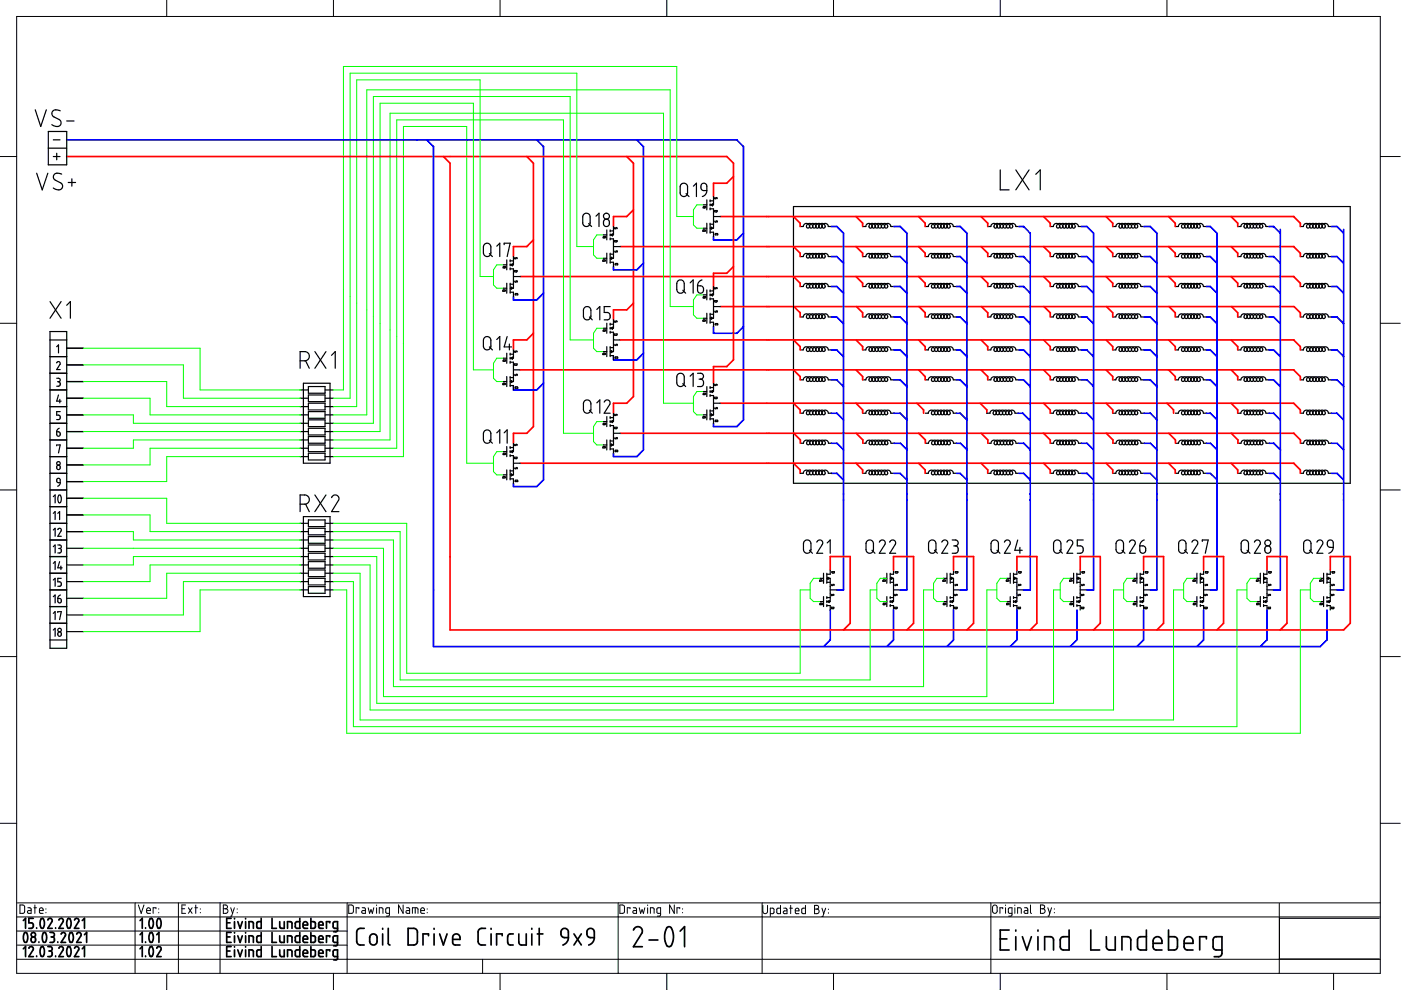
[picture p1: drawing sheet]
<svg xmlns="http://www.w3.org/2000/svg" width="297mm" height="210mm" viewBox="0 0 297 210" stroke-linecap="round" stroke-linejoin="round" font-family="sans-serif">
<g fill="none" stroke="#000" stroke-width=".21">
<path d="M35.3 0v3.5M70.7 0v3.5M106 0v3.5M141.4 0v3.5M176.7 0v3.5M212.1 0v3.5M247.4 0v3.5M282.7 0v3.5M3.5 3.5h289.2v202.9h-289.2zM0 33.2h3.5M292.7 33.2h4.2M0 68.5h3.5"/>
<path d="M292.7 68.5h4.2M0 103.9h3.5M292.7 103.9h4.2M0 139.2h3.5M292.7 139.2h4.2M0 174.6h3.5M292.7 174.6h4.2M3.5 191.4h289.2M3.5 197.4h70.1M3.5 194.4h289.2M4.2 191.9h.7l.3 .3v1.1l-.2 .3-.8 .1zM5.9 192.5h.5l.2 .2v1h-.5a.3 .3 0 0 1-.3-.3 .3 .3 0 0 1 .3-.3h.5"/>
<path d="M7.2 192.5h.6M7.4 191.9v1.8M8.4 193.1h.7l-.1-.6-.6 .1v.8l.1 .2 .6 .1M9.7 192.7v.1M9.7 193.5h.1M28.6 191.4v15M29.3 191.9l.6 1.8 .6-1.8M31.1 193.1h.8l-.2-.6-.5 .1-.1 .8 .2 .2 .6 .1M33.1 192.7v-.2h-.6v1.2M33.7 192.7v.1M33.7 193.5h.1M37.8 191.4v15"/>
<path d="M38.6 192.7h.6M39.3 191.9h-.7v1.8h.7M39.9 192.5l.8 1.2M40.7 192.5l-.8 1.2M41.3 192.5h.6M41.5 191.9v1.8M42.5 192.7v.1M42.5 193.5h.1M46.7 191.4v15M47.3 191.9h.7l.2 .3-.1 .3-.3 .2 .3 .1 .2 .2v.4l-.3 .2-.7 .1zM47.3 192.7h.5M48.9 192.5l.4 1.2"/>
<path d="M49.7 192.5l-.6 1.7h-.2M50.3 192.7v.1M50.3 193.5h.1M73.6 191.4v15M73.9 191.9h.7l.3 .3v1.1l-.2 .3-.8 .1zM76.1 192.7v-.2h-.6v1.2M76.8 192.5h.5l.2 .2v1h-.5a.3 .3 0 0 1-.3-.3 .3 .3 0 0 1 .3-.3h.5M78.1 192.5l.3 1.2 .3-.8 .3 .8 .2-1.2M79.8 191.9v.1M79.8 192.5v1.2M80.4 193.7v-1.2h.5l.3 .1v1.1M82.6 193.7l-.7-.2-.1-.8 .1-.2h.7v1.5l-.3 .2h-.4"/>
<path d="M85.5 191.9v1.8l-1-1.8v1.8M86.2 192.5h.5l.1 .2v1h-.4a.3 .3 0 0 1-.3-.3 .3 .3 0 0 1 .3-.3h.4M87.4 193.7v-1.2h1.1l.1 .2v1M88 192.5v1.2M89.2 193.1h.8l-.2-.6h-.3l-.2 .1-.1 .8 .2 .2 .6 .1M90.6 192.7v.1M90.6 193.5h.1M131.1 191.4v15M131.4 191.9h.6l.4 .3v1.1l-.3 .3-.7 .1zM133.6 192.7v-.2h-.6v1.2M134.3 192.5h.5l.2 .3v.9h-.5a.3 .3 0 0 1-.3-.3 .3 .3 0 0 1 .3-.3h.5M135.5 192.5l.3 1.2 .3-.8 .3 .8 .3-1.2"/>
<path d="M137.3 191.9v.1M137.3 192.5v1.2M137.9 193.7v-1.2h.5l.3 .1v1.1M140.1 193.7l-.8-.2v-.8l.1-.2h.7v1.5l-.3 .2h-.4M143 191.9v1.8l-1-1.8v1.8M144.1 192.7v-.2h-.6v1.2M144.7 192.7v.1M144.7 193.5h.1M161.6 191.4v15M161.7 192v1.3l.4 .4h.4l.2-.3v-1.4M163.3 193.7l.8-.1v-.8l-.2-.2h-.6v1.7M165.5 192v1.7h-.7v-1.1h.7"/>
<path d="M166.2 192.6h.4l.3 .2v.9h-.6a.3 .3 0 0 1-.2-.3 .3 .3 0 0 1 .2-.3h.6M167.4 192.6h.6M167.6 192v1.7M168.6 193.1h.8l-.1-.5-.6 .1-.1 .8 .2 .2h.6M170.8 192v1.7h-.7l-.1-.2 .1-.9h.7M172.7 192h.6l.3 .2-.1 .4-.3 .1 .3 .1 .2 .3-.1 .4-.2 .2h-.7zM172.7 192.7h.5M174.3 192.6l.3 1.1M175 192.6l-.5 1.7h-.2M175.6 192.7v.1M175.6 193.5v.1M210.1 191.4v15"/>
<path d="M210.6 192l.5-.1 .3 .4v1l-.3 .3h-.4l-.2-.3zM212.6 192.7v-.2h-.6v1.2M213.2 191.9v.1M213.2 192.5v1.2M214.6 193.7l-.8-.2v-.8l.1-.2h.7v1.5l-.3 .2h-.4M215.2 191.9v.1M215.2 192.5v1.2M215.8 193.7v-1.2h.5l.2 .1v1.1M217.2 192.5h.5l.2 .3v.9h-.5a.3 .3 0 0 1-.3-.3 .3 .3 0 0 1 .3-.3h.5M218.5 191.9v1.6l.2 .2M220.6 191.9h.6l.3 .2-.1 .4-.3 .2 .3 .1 .2 .2-.1 .4-.2 .2-.7 .1zM220.6 192.7h.5"/>
<path d="M222.2 192.5l.4 1.2M222.9 192.5l-.5 1.7h-.2M223.5 192.7v.1M223.5 193.5h.1M271.2 191.5v14.9M271.3 194.6v8.7M271.4 194.7h21M3.5 200.4h70.1M3.5 203.4h289.2M35.3 206.4v3.6M70.7 206.4v3.6M102.3 203.4v3"/>
<path d="M106 206.4v3.6M141.4 206.4v3.6M176.7 206.4v3.6M212.1 206.4v3.6M247.4 206.4v3.6M271.2 203.3h21.2M282.7 206.4v3.6"/>
</g>
<g fill="none" stroke="#000" stroke-width=".36">
<path d="M5 195.2l.4-.5v2.1M5.2 197.8a.65 .65 0 0 1 .7 .8l-.2 .9a.38 .38 0 0 1-.5 .3 .38 .38 0 0 1-.2-.5v-.8zM6.7 198.8l.3-.2 .4 .2 .1 .6-.2 .4h-.4l-.2-.2zM7.1 194.7h-1v1h.7l.3 .3-.2 .7-.8 .1M7.8 196.7v.1M8.3 199.7v.1M8.7 194.8a.59 .59 0 0 1 .7 .7l-.1 1.1a.4 .4 0 0 1-.6 .2 .4 .4 0 0 1-.2-.6v-.6zM9.2 197.8a.65 .65 0 0 1 .7 .8l-.1 .9a.38 .38 0 0 1-.5 .3 .38 .38 0 0 1-.3-.5v-.9zM10.1 195.1l.4-.4 .5 .3v.3l-.9 1.5h1M10.6 197.7h.7l.2 .3v.4l-.4 .2M10.8 198.6h.3M11.1 198.6l.4 .4v.5l-.3 .3h-.6"/>
<path d="M11.8 196.7v.1M12.3 199.7v.1M12.5 195.1l.2-.3 .4-.1 .3 .5-.9 1.6h.9M13 198.1l.1-.3 .4-.1 .4 .4-.9 1.7h.9M14.4 194.8a.6 .6 0 0 1 .7 .8l-.2 1a.4 .4 0 0 1-.5 .2 .4 .4 0 0 1-.2-.6l-.1-.6zM14.9 197.8a.62 .62 0 0 1 .6 .8l-.1 .9a.39 .39 0 0 1-.5 .3 .39 .39 0 0 1-.2-.5l-.1-.8zM15.8 195.1l.4-.4 .5 .3v.3l-.9 1.5h.9M16.3 198.1l.1-.3 .4-.1 .4 .4-.9 1.7h.9M17.4 195.2l.5-.5v2.1M17.9 198.2l.5-.5v2.1M29.7 195.2l.5-.5v2.1M29.7 198.2l.5-.5v2.1"/>
<path d="M30.9 196.7v.1M30.9 199.7v.1M31.8 194.8a.59 .59 0 0 1 .7 .7l-.1 1.1a.4 .4 0 0 1-.6 .2 .4 .4 0 0 1-.2-.6v-.8zM31.8 197.8a.64 .64 0 0 1 .7 .8l-.1 .9a.38 .38 0 0 1-.5 .3 .38 .38 0 0 1-.3-.5v-.9zM33.2 198.2l.5-.5v2.1M33.5 194.8a.57 .57 0 0 1 .6 .7l-.1 1.1a.39 .39 0 0 1-.5 .1 .39 .39 0 0 1-.2-.5l-.1-.7zM48.1 195.7h.7M48.1 198.6h.7M49 194.7h-.9v2.1h.9M49 197.7h-.9v2.1h.9M49.7 194.7v.1M49.7 195.4v1.4"/>
<path d="M49.7 197.7v.1M49.7 198.4v1.4M50.4 195.4l.5 1.4 .5-1.4M50.4 198.4l.5 1.4 .5-1.4M52.1 194.7v.1M52.1 195.4v1.4M52.1 197.7v.1M52.1 198.4v1.4M52.8 196.8v-1.4h.6l.3 .2v1.2M52.8 199.8v-1.4l.8 .1 .1 1.3M55.4 194.7v2.1h-.8l-.2-.2 .1-1 .2-.2h.7M55.4 197.7v2.1h-.8l-.2-.2 .1-1 .2-.2h.7"/>
<path d="M57.7 194.7v2.1h.9M57.7 197.7v2.1h.9M59.3 195.4v1.1l.3 .3h.7v-1.4M59.3 198.4v1.1l.3 .3h.7v-1.4M61 196.8v-1.4l.8 .1 .1 1.3M61 199.8v-1.4l.8 .1 .1 1.3M63.6 194.7v2.1h-.8l-.2-.3 .1-.9 .9-.2M63.6 197.7v2.1l-.8-.1-.2-.2 .1-.9 .2-.2h.7M64.3 196.1h.9l-.2-.6-.4-.1-.3 .2v.9l.2 .3h.7M64.3 199.1h.9l-.2-.6-.4-.1-.3 .2v.9l.2 .3h.7M65.9 194.7v2.1h.8l.2-.3-.1-.9-.3-.2h-.6M65.9 197.7v2.1h.8l.2-.3-.1-.9-.2-.2h-.7"/>
<path d="M67.6 196.1h.9l-.2-.6-.4-.1-.3 .2v.9l.2 .3h.7M67.6 199.1h.9l-.2-.6-.4-.1-.3 .2v.9l.2 .3h.7M69.9 195.7v-.3h-.7v1.4M69.9 198.6v-.2h-.7v1.4M71.6 196.8h-.7l-.2-.1-.1-1 .2-.2 .8-.1v1.9l-.2 .2h-.7M71.6 199.8h-.7l-.2-.2-.1-.9 .2-.2 .8-.1v1.9l-.2 .2h-.7M77.2 196.8l-1.1 .1-.5 .7 .1 2.3 .5 .4 1 .1M78.5 198.3l.4-.2 .4-.1 .4 .2 .2 .3v1.2l-.4 .6h-.7l-.4-.5v-1.1zM81.1 196.8v.2M81.1 198v2.4M82.3 196.8v3.3l.4 .3M86.5 196.8h1.3l.6 .5 .1 2.4-.1 .3-.4 .3-1.5 .1z"/>
<path d="M90.8 198.4v-.4h-1.1v2.4M92 196.8v.2M92 198v2.4M93.2 198l.8 2.4 .8-2.4M96 199.2h1.5v-.7l-.3-.4-.6-.1-.5 .3-.1 .3v1.3l.4 .5h1.1M102.9 196.8l-1.1 .1-.4 .6v2.4l.6 .5h.9M104.1 196.8v.2M104.1 198v2.4M106.5 198.4v-.4h-1.2v2.4M108.8 198l-.9 .1-.3 .5v1.2l.2 .4 .3 .2h.7M110 198v1.9l.5 .5h1.1v-2.4M112.8 196.8v.2"/>
<path d="M112.8 198v2.4M113.9 198h1.2M114.3 196.8v3.6M119.1 197.1l.7-.3 .6 .3 .1 .4v1.3h-1l-.4-.3-.2-1zM120.5 198.8l-.3 1-.9 .6M121.7 198l1.6 2.4M123.3 198l-1.6 2.4M124.7 197.1l.6-.3 .6 .4 .1 1.6h-.9l-.5-.3-.2-1zM126 198.8l-.3 1-.9 .6M134.3 197.2l.3-.5 .5-.2 .6 .1 .4 .4v.7l-1.8 3h1.9M137.6 199.3h1.9M141.4 196.7l.4-.2 .5 .2 .5 1.4-.2 1.7-.3 .7-.4 .2-.5-.2-.5-1.4v-1.1z"/>
<path d="M144.2 197.4l.9-.9v4.2M212.1 199.1h1.4M214 197.2h-1.9v4.2h1.9M215.4 197.2v.2M215.4 198.6v2.8M216.8 198.6l.9 2.8 1-2.8M220.1 197.2v.2M220.1 198.6v2.8M226.7 197.2v4.2h-1.5l-.4-.6 .1-1.8 .5-.4h1.3M231.3 197.2v4.2h1.9M234.6 198.6v2.3l.5 .5h1.4v-2.8M243.1 197.2v4.2l-1.6-.1-.3-.4 .1-1.9 .4-.4h1.4"/>
<path d="M247.8 197.2v4.2l1.5-.1 .3-.4v-1.9l-.5-.4h-1.3M255.8 199.1v-.5h-1.4v2.8M5 201.2l.4-.5v2.1M6.1 201l.4-.3 .5 .2v.4l-.9 1.5h1M7.8 202.7v.1M8.7 200.8a.58 .58 0 0 1 .7 .7l-.1 1a.38 .38 0 0 1-.5 .3 .38 .38 0 0 1-.2-.6l-.1-.7zM10.1 200.7h.6l.3 .2v.5l-.4 .2M10.4 201.6h.2M10.6 201.6l.4 .3v.7l-.3 .2h-.6M11.8 202.7v.1M12.5 201l.2-.3h.4l.3 .4-.9 1.7h.9M14.4 200.8a.58 .58 0 0 1 .7 .7l-.2 1a.38 .38 0 0 1-.4 .3 .38 .38 0 0 1-.3-.5l-.1-.8z"/>
<path d="M15.8 201l.4-.3 .4 .2 .1 .4-.9 1.5h.9M17.4 201.2l.5-.5v2.1M29.7 201.2l.5-.5v2.1M30.9 202.7v.1M31.9 200.7a.71 .71 0 0 1 .6 1l-.1 .8a.38 .38 0 0 1-.5 .3 .38 .38 0 0 1-.3-.6v-.8zM33.2 201l.4-.3 .5 .2v.4l-.9 1.5h1M48.1 201.6h.7M49 200.7h-.9v2.1h.9M49.7 200.7v.1M49.7 201.4v1.4M50.4 201.4l.5 1.4 .5-1.4M52.1 200.7v.1"/>
<path d="M52.1 201.4v1.4M52.8 202.8v-1.4h.7l.2 .1v1.3M55.4 200.7v2.1h-.8l-.2-.3 .1-.9 .2-.2h.7M57.7 200.7v2.1h.9M59.3 201.4v1.1l.3 .3h.7v-1.4M61 202.8v-1.4h.6l.2 .1 .1 1.3M63.6 200.7v2.1h-.8l-.2-.3 .1-1 .2-.1h.7M64.3 202.1h.9l-.1-.6-.5-.1-.3 .2v.9l.2 .3h.7M65.9 200.7v2.1h.8l.2-.3-.1-1-.2-.1h-.7M67.6 202.1h.9l-.1-.6-.5-.1-.3 .2v.9l.2 .3h.7M69.9 201.6v-.2h-.7v1.4M71.6 202.8h-.7l-.2-.2-.1-.9 .2-.2 .8-.1v1.9l-.3 .2h-.6"/>
<path d="M221.5 201.4v-2.8h1.3l.4 .2 .2 .4v2.2M237.9 201.4v-2.8h1.3l.4 .2 .2 .4v2.2M244.5 200h1.9l-.1-.7-.3-.5-.8-.2-.5 .3-.2 .5v1.5l.5 .5h1.4M251.1 200h1.8v-.7l-.3-.5-.8-.2-.6 .5-.1 1.7 .1 .4 .3 .2h1.4M259.1 201.4h-1.3l-.5-.3-.1-1.9 .3-.5 1.6-.1v3.6l-.1 .3-.4 .3h-1.2"/>
<circle cx="7.1" cy="198.2" r=".48"/>
</g>
<g fill="none" stroke="#000" stroke-width=".25">
<path d="M7.5 23.3l1.1 3.5 1.2-3.5M7.8 36.7l1.2 3.6 1.1-3.6M10.2 27.9h3.9v7h-3.9zM10.2 31.4h3.9M11.3 29.7h1.4M11.3 33.2h1.4M12 32.5v1.4M12.8 23.5l-1.3-.2-.3 .3-.2 .5 .3 .6 1.5 .9 .2 .3-.2 .6-.3 .3h-.6l-.9-.4M13.1 36.9l-.8-.2-.5 .1-.3 .2-.2 .5 .4 .7 1.4 .8 .2 .3-.2 .6-.3 .3-.5 .1-1-.4M14.1 25.7h1.6M14.5 38.7h1.5M15.2 37.9v1.6"/>
<path d="M144.4 39.1l.4-.2h.4l.6 .5v1.7l-.3 .4-.3 .2-.6-.1-.3-.4-.1-1.7zM147 39.5l.7-.7v2.9M148.8 39l.5-.2 .4 .3 .2 1.3h-.8l-.3-.2-.2-.8zM212.1 36v4.3h1.9M215.4 36l2.8 4.3M218.2 36l-2.8 4.3M219.6 37l1-1v4.3M102.7 51.8l.5-.2h.3l.6 .6-.1 1.7-.5 .5h-.5l-.5-.5v-1.6zM103.8 53.8l.6 .6M105.3 52.2l.7-.6v2.8M106.7 56.2h.7M106.9 51.9v-.3h1.3l-.7 2.8"/>
<path d="M107 56.7l-.3 .1v-.3h.4l.1 .3M107.4 55.1v2.1M108.2 57h.7v4.1h-.7M108.2 55.1v.4M108.2 55.9v.5M108.2 56.8v.4M108.2 55.3h.7M108.3 56.2l.3-.3v.5zM108.9 54.4v1.8h-.7M108.9 58.6h1.4M109.1 57.4h.5v.2l-.4 .1zM109.2 54.6l-.1 .3h.2l.2-.3 .1 .3"/>
<path d="M109.2 59.6l.1 .2 .4-.2-.1 .2M123.7 45.5l.8-.3 .3 .2 .3 .3v1.7l-.2 .4-.4 .2-.5-.1-.4-.4-.1-1.7zM124.8 47.4l.6 .6M126.4 45.8l.6-.6v2.8M128 49.8h.7M128 54.8h.7M128.1 55.3l-.3 .1v-.2l.4-.1 .2 .3M128.2 46.6l.5-.1 .5 .3v.8l-.4 .4h-.5l-.3-.4v-.6zM128.2 50.4h-.3v-.2l.4-.1 .1 .3M128.7 48.7v2.2M128.7 53.7v2.1M129.4 48.7v.5"/>
<path d="M129.4 49.6v.4M129.4 50.4v.5M129.4 53.7v2.1M129.4 50.7h.7v4.1h-.7M129.4 55.6h.7v.9M129.4 49h.7M129.4 53.9h.7M129.5 49.8l.4-.2v.4zM129.6 54.5l.3 .3-.3 .2zM130.1 48v1.8h-.7M130.1 52.3h1.4M130.3 51h.5v.2l-.4 .1z"/>
<path d="M130.4 48.2v.3l.3-.3 .1 .3M130.4 53.2v.3l.5-.3-.1 .3M130.5 55.9h.4l.1 .3h-.6zM143.7 59.5l.8-.1 .5 .5 .1 1.7-.5 .5h-.6l-.5-.5v-1.5zM145.5 41l.6 .7M146.3 60l.7-.6v2.8M148.8 59.4l-.7 .4-.2 .8M149.2 43.4h.7M149.2 48.4h.7M149.3 48.9l-.3 .1v-.2l.5-.1 .1 .3M149.4 44l-.3 .1v-.3h.5v.3M149.9 40.4l-.3 .8-.7 .5"/>
<path d="M149.9 42.4v2.1M149.9 47.3v2.1M150.6 44.3h.7v4.1h-.7M150.6 49.2h.7v.9M150.6 42.4v.4M150.6 43.2v.4M150.6 44.1v.4M150.6 47.3v2.1M150.6 42.6h.7M150.6 47.5h.7M150.7 43.4l.4-.2v.4zM150.8 48.2l.3 .2-.3 .2z"/>
<path d="M151.3 41.7v1.7h-.7M151.3 45.9h1.4M151.5 44.6h.5v.2l-.4 .1zM151.6 41.9v.3l.3-.3 .1 .2M151.6 46.8l.1 .3 .2-.3 .2 .1-.1 .2M151.7 49.5h.4l.1 .3h-.6zM168.2 43.8h118.1v58.7h-118.1zM169.7 54.4h.6l.2-.4 .3-.3 .6 .1 .2 .6M169.7 48h.6l.2-.4 .4-.2 .5 .1 .2 .5M171.6 54.4a.38 .38 0 0 1-.6 .2 .38 .38 0 0 1 .1-.6l.4-.3 .4 .1 .4 .6M171.6 54.4l.2 .3a.32 .32 0 0 0 .3 0 .32 .32 0 0 0 .2-.3M171.6 54.4l.3-.5 .3-.2 .5 .2 .3 .5"/>
<path d="M171.6 48v.1a.39 .39 0 0 1-.6 .1 .39 .39 0 0 1 .2-.6l.6-.2 .3 .2 .2 .4M171.6 48a.33 .33 0 0 0 .4 .4 .33 .33 0 0 0 .3-.4M171.6 48l.2-.4 .4-.2 .5 .1 .3 .5M172.3 54.4l.2-.4 .3-.3 .6 .1 .2 .6M172.3 54.4l.1 .3a.34 .34 0 0 0 .4 0 .34 .34 0 0 0 .2-.3M172.3 48l.2-.4 .4-.2 .5 .1 .2 .5M172.3 48a.34 .34 0 0 0 .3 .4 .34 .34 0 0 0 .4-.4M173 54.4l.1-.4 .4-.3 .6 .2 .2 .5M173 54.4l.1 .3a.34 .34 0 0 0 .3 0 .34 .34 0 0 0 .2-.3M173 48l.1-.4 .4-.2 .6 .1 .2 .5M173 48a.33 .33 0 0 0 .3 .4 .33 .33 0 0 0 .3-.4M173.6 54.4l.2-.5 .6-.2 .5 .3 .1 .4a.34 .34 0 0 1-.4 .3 .34 .34 0 0 1-.3-.3"/>
<path d="M173.6 54.4l.2 .3a.32 .32 0 0 0 .3 0 .32 .32 0 0 0 .2-.3M173.6 48l.2-.4 .4-.2 .5 .1 .2 .4a.34 .34 0 0 1-.2 .5 .34 .34 0 0 1-.4-.4M173.6 48a.33 .33 0 0 0 .4 .4 .33 .33 0 0 0 .3-.4M174.3 54.4l.2-.4 .3-.3 .5 .1 .3 .6h.7M174.3 48l.2-.4 .4-.2 .5 .1 .2 .5h.7M182.9 54.4h.7l.1-.4 .4-.3 .5 .1 .3 .6M182.9 48h.7l.1-.4 .4-.2 .6 .1 .2 .5M184.9 54.4a.38 .38 0 0 1-.6 .2 .38 .38 0 0 1 .1-.6l.3-.3 .5 .1 .4 .6M184.9 54.4l.1 .3a.34 .34 0 0 0 .4 0 .34 .34 0 0 0 .2-.3M184.9 54.4l.2-.4 .3-.3 .5 .1 .3 .6M184.9 48a.37 .37 0 0 1-.6 .2 .37 .37 0 0 1 .1-.6l.3-.2h.4l.4 .3 .1 .3M184.9 48a.34 .34 0 0 0 .3 .4 .34 .34 0 0 0 .4-.4"/>
<path d="M184.9 48l.2-.4 .4-.2 .5 .1 .2 .5M185.6 54.4l.1-.4 .4-.3 .5 .1 .3 .6M185.6 54.4l.1 .3a.34 .34 0 0 0 .3 0 .34 .34 0 0 0 .2-.3M185.6 48l.1-.4 .4-.2 .6 .1 .2 .5M185.6 48a.33 .33 0 0 0 .3 .4 .33 .33 0 0 0 .3-.4M186.2 54.4l.2-.4 .3-.3 .6 .2 .2 .5M186.2 54.4l.2 .3a.32 .32 0 0 0 .3 0 .32 .32 0 0 0 .2-.3M186.2 48l.2-.4 .4-.2 .5 .1 .2 .5M186.2 48a.33 .33 0 0 0 .4 .4 .33 .33 0 0 0 .3-.4M186.9 54.4l.2-.5 .6-.2 .4 .3 .1 .4a.34 .34 0 0 1-.3 .3 .34 .34 0 0 1-.4-.3M186.9 54.4l.1 .3a.32 .32 0 0 0 .4 0 .32 .32 0 0 0 .1-.3M186.9 48l.2-.4 .6-.2 .4 .3 .1 .4a.33 .33 0 0 1-.4 .3 .33 .33 0 0 1-.3-.4"/>
<path d="M186.9 48a.33 .33 0 0 0 .3 .4 .33 .33 0 0 0 .3-.4M187.5 54.4l.2-.4 .4-.3 .5 .1 .3 .6h.6M187.5 48l.2-.4 .4-.2 .6 .1 .2 .5h.6M196.2 54.4h.6l.2-.4 .3-.3 .6 .2 .2 .5M196.2 48h.6l.2-.4 .4-.2 .5 .1 .2 .5M198.1 54.4a.37 .37 0 0 1-.5 .2 .37 .37 0 0 1 0-.6l.3-.2h.5l.3 .2 .1 .4M198.1 54.4l.2 .3a.34 .34 0 0 0 .3 0 .34 .34 0 0 0 .2-.3M198.1 54.4l.2-.4 .4-.3 .5 .1 .3 .6M198.1 48v.1a.38 .38 0 0 1-.6 .1 .38 .38 0 0 1 .2-.6l.3-.2h.3l.4 .3 .1 .3M198.1 48a.34 .34 0 0 0 .4 .4 .34 .34 0 0 0 .3-.4M198.1 48l.2-.4 .4-.2 .6 .1 .2 .5M198.8 54.4l.2-.4 .3-.3 .6 .2 .2 .5"/>
<path d="M198.8 54.4l.1 .3a.33 .33 0 0 0 .4 0 .33 .33 0 0 0 .2-.3M198.8 48l.1-.4 .5-.2 .5 .1 .2 .5M198.8 48a.33 .33 0 0 0 .3 .4 .33 .33 0 0 0 .4-.4M199.5 54.4l.2-.5 .3-.2 .6 .2 .2 .5M199.5 54.4l.1 .3a.32 .32 0 0 0 .4 0 .32 .32 0 0 0 .1-.3M199.5 48l.1-.4 .4-.2 .6 .1 .2 .5M199.5 48a.33 .33 0 0 0 .3 .4 .33 .33 0 0 0 .3-.4M200.1 54.4l.3-.5 .6-.2 .3 .3 .2 .4a.33 .33 0 0 1-.4 .3 .33 .33 0 0 1-.3-.3M200.1 54.4l.2 .3a.34 .34 0 0 0 .3 0 .34 .34 0 0 0 .2-.3M200.1 48l.2-.4 .6-.2 .5 .3 .1 .4a.33 .33 0 0 1-.4 .3 .33 .33 0 0 1-.3-.4M200.1 48a.34 .34 0 0 0 .4 .4 .34 .34 0 0 0 .3-.4M200.8 54.4l.2-.4 .3-.3 .6 .2 .2 .5h.7"/>
<path d="M200.8 48l.1-.4 .5-.2 .5 .1 .2 .5h.7M209.4 54.4h.7l.1-.4 .4-.3 .6 .2 .2 .5M209.4 48h.7l.1-.4 .4-.2 .6 .1 .2 .5M211.4 54.4a.39 .39 0 0 1-.6 .2 .39 .39 0 0 1 .1-.7l.4-.2 .4 .1 .2 .2 .2 .4M211.4 54.4l.1 .3a.34 .34 0 0 0 .4 0 .34 .34 0 0 0 .2-.3M211.4 54.4l.2-.4 .3-.3 .5 .1 .3 .6M211.4 48v.1a.39 .39 0 0 1-.6 .1 .39 .39 0 0 1 .1-.6l.7-.2 .4 .3 .1 .3M211.4 48a.33 .33 0 0 0 .3 .4 .33 .33 0 0 0 .4-.4M211.4 48l.1-.4 .5-.2 .5 .1 .2 .5M212.1 54.4l.1-.4 .4-.3 .5 .2 .3 .5M212.1 54.4l.1 .3a.32 .32 0 0 0 .3 0 .32 .32 0 0 0 .2-.3M212.1 48l.1-.4 .4-.2 .5 .1 .3 .5"/>
<path d="M212.1 48a.33 .33 0 0 0 .3 .4 .33 .33 0 0 0 .3-.4M212.7 54.4l.2-.4 .4-.3 .5 .2 .3 .5M212.7 54.4l.2 .3a.32 .32 0 0 0 .3 0 .32 .32 0 0 0 .2-.3M212.7 48l.2-.4 .4-.2 .5 .1 .3 .5M212.7 48a.33 .33 0 0 0 .4 .4 .33 .33 0 0 0 .3-.4M213.4 54.4l.2-.5 .6-.2 .4 .3 .1 .4a.33 .33 0 0 1-.3 .3 .33 .33 0 0 1-.3-.3M213.4 54.4l.1 .3a.34 .34 0 0 0 .4 0 .34 .34 0 0 0 .2-.3M213.4 48l.2-.4 .6-.2 .4 .2 .1 .4a.33 .33 0 0 1-.3 .4 .33 .33 0 0 1-.3-.4M213.4 48a.34 .34 0 0 0 .3 .4 .34 .34 0 0 0 .4-.4M214.1 54.4l.1-.4 .4-.3 .5 .2 .3 .5h.6M214.1 48l.1-.4 .4-.2 .5 .1 .3 .5h.6M222.7 54.4h.6l.2-.4 .4-.3 .5 .2 .3 .5"/>
<path d="M222.7 48h.6l.2-.4 .4-.2 .6 .1 .2 .5M224.7 54.4a.38 .38 0 0 1-.7 .2 .38 .38 0 0 1 .2-.6l.3-.3 .4 .1 .4 .6M224.7 54.4l.1 .3a.32 .32 0 0 0 .3 0 .32 .32 0 0 0 .2-.3M224.7 54.4l.1-.4 .4-.3 .5 .2 .3 .5M224.7 48l-.1 .1a.37 .37 0 0 1-.6 .1 .37 .37 0 0 1 .2-.6l.3-.2h.4l.3 .2 .1 .4M224.7 48a.33 .33 0 0 0 .3 .4 .33 .33 0 0 0 .3-.4M224.7 48l.1-.4 .4-.2 .5 .1 .3 .5M225.3 54.4l.2-.5 .3-.2 .6 .2 .3 .5M225.3 54.4l.1 .3a.32 .32 0 0 0 .4 0 .32 .32 0 0 0 .2-.3M225.3 48l.1-.4 .5-.2 .5 .1 .3 .5M225.3 48a.33 .33 0 0 0 .3 .4 .33 .33 0 0 0 .4-.4M226 54.4l.1-.4 .4-.3 .5 .1 .3 .6"/>
<path d="M226 54.4l.1 .3a.34 .34 0 0 0 .4 0 .34 .34 0 0 0 .2-.3M226 48l.2-.4 .3-.2 .6 .1 .2 .5M226 48a.34 .34 0 0 0 .3 .4 .34 .34 0 0 0 .4-.4M226.7 54.4l.2-.5 .6-.2 .3 .2 .2 .5a.33 .33 0 0 1-.4 .3 .33 .33 0 0 1-.3-.3M226.7 54.4l.1 .3a.33 .33 0 0 0 .3 0 .33 .33 0 0 0 .2-.3M226.7 48l.2-.5 .5-.1 .4 .2 .2 .4a.33 .33 0 0 1-.4 .4 .33 .33 0 0 1-.3-.4M226.7 48a.33 .33 0 0 0 .3 .4 .33 .33 0 0 0 .3-.4M227.3 54.4l.2-.5 .3-.2 .6 .2 .2 .5h.7M227.3 48l.1-.4 .5-.2 .5 .1 .2 .5h.7M235.9 54.4h.7l.1-.4 .4-.3 .5 .1 .3 .6M235.9 48h.7l.2-.4 .4-.2 .5 .1 .2 .5M237.9 54.4a.38 .38 0 0 1-.6 .2 .38 .38 0 0 1 .1-.6l.4-.3 .4 .1 .4 .6"/>
<path d="M237.9 54.4l.1 .3a.32 .32 0 0 0 .4 0 .32 .32 0 0 0 .2-.3M237.9 54.4l.1-.4 .4-.3 .6 .2 .2 .5M237.9 48v.1a.39 .39 0 0 1-.6 .1 .39 .39 0 0 1 .1-.6l.7-.2 .3 .2 .2 .4M237.9 48a.33 .33 0 0 0 .3 .4 .33 .33 0 0 0 .4-.4M237.9 48l.1-.4 .5-.2 .5 .1 .2 .5M238.6 54.4l.1-.4 .4-.3 .5 .1 .3 .6M238.6 54.4l.1 .3a.34 .34 0 0 0 .4 0 .34 .34 0 0 0 .1-.3M238.6 48l.2-.4 .3-.2 .6 .1 .2 .5M238.6 48a.34 .34 0 0 0 .3 .4 .34 .34 0 0 0 .3-.4M239.2 54.4l.2-.4 .4-.3 .5 .1 .3 .6M239.2 54.4l.2 .3a.34 .34 0 0 0 .3 0 .34 .34 0 0 0 .2-.3M239.2 48l.2-.4 .4-.2 .5 .1 .3 .5"/>
<path d="M239.2 48a.33 .33 0 0 0 .4 .4 .33 .33 0 0 0 .3-.4M239.9 54.4l.2-.4 .3-.3 .6 .2 .2 .5a.33 .33 0 0 1-.3 .3 .33 .33 0 0 1-.3-.3M239.9 54.4l.1 .3a.32 .32 0 0 0 .4 0 .32 .32 0 0 0 .2-.3M239.9 48l.1-.4 .5-.2 .5 .1 .2 .4a.34 .34 0 0 1-.3 .5 .34 .34 0 0 1-.3-.4M239.9 48a.33 .33 0 0 0 .3 .4 .33 .33 0 0 0 .4-.4M240.6 54.4l.1-.4 .4-.3 .5 .2 .3 .5h.6M240.6 48l.1-.4 .4-.2 .6 .1 .2 .5h.6M249.2 54.4h.6l.2-.4 .4-.3 .5 .1 .3 .6M249.2 48h.6l.2-.4 .4-.2 .6 .1 .2 .5M251.2 54.4a.38 .38 0 0 1-.7 .2 .38 .38 0 0 1 .2-.6l.3-.3 .4 .1 .4 .6M251.2 54.4l.1 .3a.32 .32 0 0 0 .3 0 .32 .32 0 0 0 .2-.3M251.2 54.4l.1-.4 .4-.3 .5 .2 .3 .5"/>
<path d="M251.2 48a.37 .37 0 0 1-.6 .2 .37 .37 0 0 1 .1-.6l.3-.2h.4l.3 .2 .1 .4M251.2 48a.33 .33 0 0 0 .3 .4 .33 .33 0 0 0 .3-.4M251.2 48l.1-.4 .4-.2 .6 .1 .2 .5M251.8 54.4l.2-.4 .3-.3 .6 .1 .3 .6M251.8 54.4l.1 .3a.34 .34 0 0 0 .4 0 .34 .34 0 0 0 .2-.3M251.8 48l.2-.4 .4-.2 .5 .1 .3 .5M251.8 48a.34 .34 0 0 0 .4 .4 .34 .34 0 0 0 .3-.4M252.5 54.4l.1-.4 .4-.3 .6 .2 .2 .5M252.5 54.4l.1 .3a.33 .33 0 0 0 .4 0 .33 .33 0 0 0 .2-.3M252.5 48l.1-.4 .4-.2 .6 .1 .2 .5M252.5 48a.33 .33 0 0 0 .3 .4 .33 .33 0 0 0 .4-.4M253.2 54.4l.2-.5 .6-.2 .4 .3 .1 .4a.34 .34 0 0 1-.4 .3 .34 .34 0 0 1-.3-.3"/>
<path d="M253.2 54.4l.1 .3a.32 .32 0 0 0 .3 0 .32 .32 0 0 0 .2-.3M253.2 48l.1-.4 .4-.2 .5 .1 .3 .4a.34 .34 0 0 1-.3 .5 .34 .34 0 0 1-.4-.4M253.2 48a.33 .33 0 0 0 .3 .4 .33 .33 0 0 0 .3-.4M253.8 54.4l.2-.4 .3-.3 .6 .1 .2 .6h.7M253.8 48l.2-.4 .4-.2 .5 .1 .2 .5h.7M262.4 54.4h.7l.1-.4 .4-.3 .6 .2 .2 .5M262.4 48h.7l.1-.4 .5-.2 .5 .1 .2 .5M264.4 54.4a.38 .38 0 0 1-.6 .2 .38 .38 0 0 1 .1-.6l.4-.3 .4 .1 .3 .2 .1 .4M264.4 54.4l.1 .3a.34 .34 0 0 0 .4 0 .34 .34 0 0 0 .2-.3M264.4 54.4l.2-.4 .3-.3 .6 .1 .2 .6M264.4 48a.37 .37 0 0 1-.6 .2 .37 .37 0 0 1 .1-.6l.4-.2h.3l.4 .3 .1 .3M264.4 48a.34 .34 0 0 0 .4 .4 .34 .34 0 0 0 .3-.4"/>
<path d="M264.4 48l.2-.4 .4-.2 .5 .1 .2 .5M265.1 54.4l.1-.4 .4-.3 .5 .1 .3 .6M265.1 54.4l.1 .3a.34 .34 0 0 0 .4 0 .34 .34 0 0 0 .1-.3M265.1 48l.1-.4 .4-.2 .6 .1 .2 .5M265.1 48a.33 .33 0 0 0 .3 .4 .33 .33 0 0 0 .3-.4M265.7 54.4l.2-.4 .4-.3 .5 .2 .3 .5M265.7 54.4l.2 .3a.32 .32 0 0 0 .3 0 .32 .32 0 0 0 .2-.3M265.7 48l.2-.4 .4-.2 .5 .1 .3 .5M265.7 48a.33 .33 0 0 0 .4 .4 .33 .33 0 0 0 .3-.4M266.4 54.4l.3-.5 .5-.2 .4 .3 .1 .4a.34 .34 0 0 1-.3 .3 .34 .34 0 0 1-.3-.3M266.4 54.4l.1 .3a.32 .32 0 0 0 .4 0 .32 .32 0 0 0 .2-.3M266.4 48l.2-.4 .6-.2 .4 .3 .1 .4a.33 .33 0 0 1-.3 .3 .33 .33 0 0 1-.3-.4"/>
<path d="M266.4 48a.33 .33 0 0 0 .3 .4 .33 .33 0 0 0 .4-.4M267.1 54.4l.1-.4 .4-.3 .5 .1 .3 .6h.6M267.1 48l.1-.4 .4-.2 .6 .1 .2 .5h.6M275.7 54.4h.7l.1-.4 .4-.3 .5 .2 .3 .5M275.7 48h.7l.1-.4 .4-.2 .5 .1 .3 .5M277.7 54.4a.37 .37 0 0 1-.6 .2 .37 .37 0 0 1 .1-.6l.3-.2 .3-.1 .4 .3 .1 .4M277.7 54.4l.1 .3a.34 .34 0 0 0 .3 0 .34 .34 0 0 0 .2-.3M277.7 54.4l.1-.4 .4-.3 .5 .1 .3 .6M277.7 48v.1a.39 .39 0 0 1-.7 .1 .39 .39 0 0 1 .2-.6l.7-.2 .3 .3 .1 .3M277.7 48a.34 .34 0 0 0 .3 .4 .34 .34 0 0 0 .3-.4M277.7 48l.2-.4 .3-.2 .6 .1 .2 .5M278.3 54.4l.2-.4 .3-.3 .6 .2 .3 .5"/>
<path d="M278.3 54.4l.2 .3a.32 .32 0 0 0 .3 0 .32 .32 0 0 0 .2-.3M278.3 48l.2-.4 .4-.2 .5 .1 .3 .5M278.3 48a.33 .33 0 0 0 .4 .4 .33 .33 0 0 0 .3-.4M279 54.4l.1-.4 .4-.3 .6 .2 .2 .5M279 54.4l.1 .3a.32 .32 0 0 0 .4 0 .32 .32 0 0 0 .2-.3M279 48l.1-.4 .5-.2 .5 .1 .2 .5M279 48a.33 .33 0 0 0 .3 .4 .33 .33 0 0 0 .4-.4M279.7 54.4l.2-.5 .6-.2 .4 .3 .1 .4a.33 .33 0 0 1-.4 .3 .33 .33 0 0 1-.3-.3M279.7 54.4l.1 .3a.34 .34 0 0 0 .3 0 .34 .34 0 0 0 .2-.3M279.7 48l.1-.4 .6-.2 .4 .2 .2 .5a.33 .33 0 0 1-.4 .3 .33 .33 0 0 1-.3-.4M279.7 48a.34 .34 0 0 0 .3 .4 .34 .34 0 0 0 .3-.4M280.3 54.4l.2-.4 .3-.3 .6 .2 .2 .5h.7"/>
<path d="M280.3 48l.2-.4 .4-.2 .5 .1 .2 .5h.7M10.6 70.3h3.5v67.2h-3.5zM10.6 72.1h3.5M10.6 75.6h3.5M10.6 79.1h3.5M10.6 63.9l2.4 3.6M12 76.9a.38 .38 0 0 1 .5-.2 .38 .38 0 0 1 .2 .5l-.7 1.2h.8M12 73.5l.4-.4v1.7M13 63.9l-2.4 3.6M14.1 73.8h3.6M14.1 77.4h3.6M14.1 64.7l.8-.8v3.6"/>
<path d="M63.6 76.5h1.2l.6-.4 .2-.8-.3-.5-.5-.3h-1.2v3.6M64.8 76.5l.8 1.6M66.8 74.5l2.3 3.6M69.1 74.5l-2.3 3.6M70.3 75.3l.8-.8v3.6M102.7 71.6l.4-.2h.4l.5 .5 .1 1.7-.2 .3-.4 .3-.6-.1-.4-.4v-1.6zM103.8 73.6l.6 .6M105.3 72l.7-.6v2.8M106.7 61.1h.7M106.7 75.9h.7M106.9 61.7l-.3 .1 .1-.3h.4v.3M107 76.5l-.3 .1v-.3h.4l.1 .3"/>
<path d="M107.4 60v2.2M107.4 74.9v2.1M107.4 79.8v2.2M107.5 71.4l-.6 2.2h1.6M108 72.9v1.3M108.2 76.8h.7v4.1h-.7M108.2 62h.7v.9M108.2 60v2.2M108.2 74.9v.4M108.2 75.7v.5M108.2 76.6v.4M108.2 79.8v2.2"/>
<path d="M108.2 60.3h.7M108.2 75.1h.7M108.3 75.9l.3-.2v.5zM108.4 60.9l.3 .2-.3 .2zM108.9 74.2v1.7h-.7M108.9 78.4h1.4M109.1 77.2h.5v.1l-.4 .1zM109.2 74.4l-.1 .3h.2l.2-.3 .1 .3M109.2 79.4l.1 .2 .4-.2-.1 .2M109.3 62.3h.4l.1 .2h-.6zM123.9 65.3l.3-.3h.4l.4 .2 .2 .3 .1 1.7-.6 .6-.7-.1-.3-.4v-1.6zM125 67.2l.6 .6"/>
<path d="M126.5 65.6l.7-.6v2.8M128 74.5h.7M128 69.6h.7M128.1 75.1l-.3 .1v-.2l.4-.1 .2 .3M128.2 70.1l-.3 .1v-.2h.5v.2M128.7 68.5v2.2M128.7 73.5v2.1M129.4 65h-1.3v1.3h.9l.4 .6-.2 .8-1.1 .1M129.4 70.4h.7v4.1h-.7M129.4 68.5v.5M129.4 69.4v.4M129.4 70.2v.5"/>
<path d="M129.4 73.5v2.1M129.4 75.4h.7v.9M129.4 68.7h.7M129.4 73.7h.7M129.5 69.6l.4-.2v.4zM129.6 74.3l.3 .2-.3 .3zM130.1 72.1h1.4M130.1 67.8v1.8h-.7M130.3 70.8h.5v.2l-.4 .1zM130.4 68v.3l.3-.3 .1 .3M130.4 73v.2l.2 .1 .2-.3v.3M130.5 75.7h.4l.1 .2h-.6z"/>
<path d="M143.7 79.4l.7-.3 .5 .3 .1 .3 .1 1.7-.5 .5h-.6l-.5-.5v-1.5zM144.8 61.6l.6 .6M146.3 79.8l.7-.7v2.9M147.9 79.1l.8 .1 .4 .3-.1 .6-.5 .3M147.9 60.6h.7l.4 .2 .2 .8-.3 .4-.5 .2-.4-.3zM149.2 62.5h.7M149.2 67.5h.7M149.3 68l-.3 .1v-.2l.5-.1 .1 .3M149.4 63.1l-.3 .1 .1-.3h.4v.3M149.9 61.5v2.1M149.9 66.4v2.1M150.6 63.4h.7v4.1h-.7"/>
<path d="M150.6 68.3h.7v.9M150.6 61.5v.4M150.6 62.3v.4M150.6 63.2v.4M150.6 66.4v2.1M150.6 61.7h.7M150.6 66.6h.7M150.7 62.5l.4-.2v.4zM150.8 67.3l.3 .2-.3 .2zM151.3 65h1.4M151.3 60.7v1.8h-.7M151.5 63.7h.5v.2l-.4 .1z"/>
<path d="M151.6 61v.3l.3-.3 .1 .2M151.6 65.9l.1 .3 .3-.3v.3M151.7 68.6h.4l.1 .3h-.6zM169.7 67.2h.6l.2-.5 .4-.2 .5 .2 .2 .5M169.7 74.2h.6l.2-.5 .3-.2 .6 .1 .2 .6M169.7 60.7h.6l.2-.4 .4-.2 .5 .2 .2 .4M171.6 67.2a.37 .37 0 0 1-.6 .2 .37 .37 0 0 1 .1-.6l.4-.3 .5 .1 .3 .6M171.6 67.2l.1 .1a.33 .33 0 0 0 .3 .2 .33 .33 0 0 0 .3-.3M171.6 67.2l.2-.4 .4-.3 .6 .2 .2 .5M171.6 74.2a.38 .38 0 0 1-.6 .2 .38 .38 0 0 1 .1-.7l.4-.2 .4 .1 .4 .6M171.6 74.2l.1 .2a.33 .33 0 0 0 .4 .1 .33 .33 0 0 0 .2-.3M171.6 74.2l.2-.4 .4-.3 .5 .1 .3 .6"/>
<path d="M171.6 60.7v.2a.39 .39 0 0 1-.6-.1 .39 .39 0 0 1 .2-.6l.6-.1 .3 .2 .2 .4M171.6 60.7a.33 .33 0 0 0 .4 .4 .33 .33 0 0 0 .3-.4M171.6 60.7l.2-.4 .4-.2 .5 .1 .3 .5M172.3 67.2l.2-.5 .4-.2 .5 .2 .2 .5M172.3 67.2v.1a.34 .34 0 0 0 .4 .2 .34 .34 0 0 0 .3-.3M172.3 74.2l.2-.5 .3-.2 .6 .1 .2 .6M172.3 74.2v.2a.35 .35 0 0 0 .4 .1 .35 .35 0 0 0 .3-.3M172.3 60.7l.2-.4 .4-.2 .5 .2 .2 .4M172.3 60.7a.34 .34 0 0 0 .3 .4 .34 .34 0 0 0 .4-.4M173 67.2l.1-.4 .4-.3 .6 .2 .2 .5M173 67.2v.1a.33 .33 0 0 0 .4 .2 .33 .33 0 0 0 .2-.3M173 74.2l.1-.5 .4-.2 .5 .1 .3 .6"/>
<path d="M173 74.2v.2a.32 .32 0 0 0 .4 .1 .32 .32 0 0 0 .2-.3M173 60.7l.1-.4 .4-.2 .6 .1 .2 .5M173 60.7a.33 .33 0 0 0 .3 .4 .33 .33 0 0 0 .3-.4M173.6 67.2l.2-.5 .6-.2 .4 .2 .2 .5a.34 .34 0 0 1-.4 .3 .34 .34 0 0 1-.3-.3M173.6 67.2l.1 .1a.33 .33 0 0 0 .3 .2 .33 .33 0 0 0 .3-.3M173.6 74.2l.3-.5 .5-.2 .5 .3 .1 .4a.34 .34 0 0 1-.4 .3 .34 .34 0 0 1-.3-.3M173.6 74.2l.1 .2a.33 .33 0 0 0 .3 .1 .33 .33 0 0 0 .3-.3M173.6 60.7l.2-.4 .4-.2 .5 .1 .2 .5a.34 .34 0 0 1-.2 .4 .34 .34 0 0 1-.4-.4M173.6 60.7a.33 .33 0 0 0 .4 .4 .33 .33 0 0 0 .3-.4M174.3 67.2l.2-.5 .4-.2 .5 .2 .2 .5h.7M174.3 74.2l.2-.5 .3-.2 .5 .1 .3 .6h.7M174.3 60.7l.2-.4 .4-.2 .5 .2 .2 .4h.7"/>
<path d="M182.9 67.2h.7l.1-.4 .4-.3 .6 .2 .2 .5M182.9 74.2h.7l.1-.5 .4-.2 .5 .1 .3 .6M182.9 60.7h.7l.1-.4 .4-.2 .6 .2 .2 .4M184.9 67.2a.37 .37 0 0 1-.6 .2 .37 .37 0 0 1 .1-.6l.4-.3 .4 .1 .4 .6M184.9 67.2v.1a.34 .34 0 0 0 .4 .2 .34 .34 0 0 0 .3-.3M184.9 67.2l.2-.5 .4-.2 .5 .2 .2 .5M184.9 74.2a.38 .38 0 0 1-.6 .2 .38 .38 0 0 1 .1-.7l.3-.2 .5 .1 .4 .6M184.9 74.2v.2a.35 .35 0 0 0 .4 .1 .35 .35 0 0 0 .3-.3M184.9 74.2l.2-.5 .3-.2 .5 .1 .3 .6M184.9 60.7v.2a.39 .39 0 0 1-.7 0 .39 .39 0 0 1 .2-.6l.7-.2 .4 .3 .1 .3M184.9 60.7a.34 .34 0 0 0 .3 .4 .34 .34 0 0 0 .4-.4M184.9 60.7l.2-.4 .4-.2 .5 .2 .2 .4"/>
<path d="M185.6 67.2l.1-.4 .4-.3 .6 .2 .2 .5M185.6 67.2v.1a.33 .33 0 0 0 .4 .2 .33 .33 0 0 0 .2-.3M185.6 74.2l.1-.5 .4-.2 .5 .1 .3 .6M185.6 74.2v.2a.33 .33 0 0 0 .4 .1 .33 .33 0 0 0 .2-.3M185.6 60.7l.1-.4 .4-.2 .6 .2 .2 .4M185.6 60.7a.33 .33 0 0 0 .3 .4 .33 .33 0 0 0 .3-.4M186.2 67.2l.2-.4 .4-.3 .6 .2 .1 .5M186.2 67.2v.1a.33 .33 0 0 0 .4 .2 .33 .33 0 0 0 .3-.3M186.2 74.2l.2-.5 .3-.2 .7 .2 .1 .5M186.2 74.2l.1 .2a.33 .33 0 0 0 .3 .1 .33 .33 0 0 0 .3-.3M186.2 60.7l.2-.4 .4-.2 .5 .1 .2 .5M186.2 60.7a.33 .33 0 0 0 .4 .4 .33 .33 0 0 0 .3-.4"/>
<path d="M186.9 67.2l.2-.5 .6-.2 .4 .3 .1 .4a.34 .34 0 0 1-.3 .3 .34 .34 0 0 1-.4-.3M186.9 67.2v.1a.33 .33 0 0 0 .4 .2 .33 .33 0 0 0 .2-.3M186.9 74.2l.2-.5 .6-.2 .4 .3 .1 .4a.34 .34 0 0 1-.3 .3 .34 .34 0 0 1-.4-.3M186.9 74.2v.2a.33 .33 0 0 0 .4 .1 .33 .33 0 0 0 .2-.3M186.9 60.7l.2-.4 .5-.2 .5 .3 .1 .5a.34 .34 0 0 1-.4 .2 .34 .34 0 0 1-.3-.4M186.9 60.7a.33 .33 0 0 0 .3 .4 .33 .33 0 0 0 .3-.4M187.5 67.2l.2-.5 .4-.2 .6 .2 .2 .5h.6M187.5 74.2l.2-.5 .4-.2 .5 .1 .3 .6h.6M187.5 60.7l.2-.4 .4-.2 .6 .2 .2 .4h.6M196.2 67.2h.6l.2-.4 .4-.3 .6 .2 .1 .5M196.2 74.2h.6l.2-.5 .3-.2 .7 .2 .1 .5M196.2 60.7h.6l.2-.4 .4-.2 .5 .1 .2 .5"/>
<path d="M198.1 67.2a.37 .37 0 0 1-.6 .2 .37 .37 0 0 1 .2-.6l.4-.3 .4 .1 .3 .6M198.1 67.2l.1 .1a.33 .33 0 0 0 .4 .2 .33 .33 0 0 0 .2-.3M198.1 67.2l.2-.5 .4-.2 .6 .2 .2 .5M198.1 74.2a.37 .37 0 0 1-.5 .2 .37 .37 0 0 1 0-.6l.3-.2 .4-.1 .4 .3 .1 .4M198.1 74.2l.1 .2a.35 .35 0 0 0 .4 .1 .35 .35 0 0 0 .2-.3M198.1 74.2l.2-.5 .4-.2 .5 .1 .3 .6M198.1 60.7v.2a.4 .4 0 0 1-.6 0 .4 .4 0 0 1 .2-.7l.6-.1 .4 .3 .1 .3M198.1 60.7a.34 .34 0 0 0 .4 .4 .34 .34 0 0 0 .3-.4M198.1 60.7l.2-.4 .4-.2 .6 .2 .2 .4M198.8 67.2l.1-.4 .5-.3 .6 .2 .1 .5M198.8 67.2v.1a.33 .33 0 0 0 .4 .2 .33 .33 0 0 0 .3-.3M198.8 74.2l.2-.5 .3-.2 .7 .2 .1 .5"/>
<path d="M198.8 74.2l.1 .2a.32 .32 0 0 0 .4 .1 .32 .32 0 0 0 .2-.3M198.8 60.7l.1-.4 .5-.2 .5 .1 .2 .5M198.8 60.7a.33 .33 0 0 0 .3 .4 .33 .33 0 0 0 .4-.4M199.5 67.2l.1-.4 .4-.3 .6 .2 .2 .5M199.5 67.2v.1a.33 .33 0 0 0 .4 .2 .33 .33 0 0 0 .2-.3M199.5 74.2l.1-.4 .4-.3 .5 .1 .3 .6M199.5 74.2v.2a.33 .33 0 0 0 .4 .1 .33 .33 0 0 0 .2-.3M199.5 60.7l.1-.4 .4-.2 .6 .1 .2 .5M199.5 60.7a.33 .33 0 0 0 .3 .4 .33 .33 0 0 0 .3-.4M200.1 67.2l.2-.5 .6-.2 .4 .3 .2 .4a.33 .33 0 0 1-.4 .3 .33 .33 0 0 1-.3-.3M200.1 67.2l.1 .1a.34 .34 0 0 0 .3 .2 .34 .34 0 0 0 .3-.3M200.1 74.2l.3-.5 .6-.2 .3 .3 .2 .4a.33 .33 0 0 1-.4 .3 .33 .33 0 0 1-.3-.3"/>
<path d="M200.1 74.2l.1 .2a.35 .35 0 0 0 .4 .1 .35 .35 0 0 0 .2-.3M200.1 60.7l.2-.4 .6-.2 .5 .3v.5a.32 .32 0 0 1-.3 .2 .32 .32 0 0 1-.3-.4M200.1 60.7a.34 .34 0 0 0 .4 .4 .34 .34 0 0 0 .3-.4M200.8 67.2l.1-.4 .5-.3 .5 .2 .2 .5h.7M200.8 74.2l.2-.5 .3-.2 .5 .1 .3 .6h.7M200.8 60.7l.1-.4 .5-.2 .5 .1 .2 .5h.7M209.4 67.2h.7l.1-.4 .4-.3 .6 .2 .2 .5M209.4 74.2h.7l.1-.4 .4-.3 .5 .1 .3 .6M209.4 60.7h.7l.1-.4 .4-.2 .6 .1 .2 .5M211.4 67.2a.39 .39 0 0 1-.7 .2 .39 .39 0 0 1 .3-.7l.3-.2 .4 .1 .4 .6M211.4 67.2v.1a.33 .33 0 0 0 .4 .2 .33 .33 0 0 0 .3-.3M211.4 67.2l.1-.4 .5-.3 .5 .2 .2 .5"/>
<path d="M211.4 74.2a.39 .39 0 0 1-.7 .1 .39 .39 0 0 1 .3-.6l.3-.2 .4 .1 .2 .2 .2 .4M211.4 74.2l.1 .2a.32 .32 0 0 0 .3 .1 .32 .32 0 0 0 .3-.3M211.4 74.2l.2-.5 .3-.2 .5 .1 .3 .6M211.4 60.7v.2a.4 .4 0 0 1-.7 0 .4 .4 0 0 1 .3-.7l.6-.1 .4 .3 .1 .3M211.4 60.7a.33 .33 0 0 0 .3 .4 .33 .33 0 0 0 .4-.4M211.4 60.7l.1-.4 .5-.2 .5 .2 .2 .4M212.1 67.2l.1-.4 .4-.3 .6 .2 .2 .5M212.1 67.2v.1a.33 .33 0 0 0 .4 .2 .33 .33 0 0 0 .2-.3M212.1 74.2l.1-.4 .4-.3 .6 .2 .2 .5M212.1 74.2v.2a.33 .33 0 0 0 .4 .1 .33 .33 0 0 0 .2-.3M212.1 60.7l.1-.4 .4-.2 .5 .1 .3 .5M212.1 60.7a.33 .33 0 0 0 .3 .4 .33 .33 0 0 0 .3-.4"/>
<path d="M212.7 67.2l.2-.5 .4-.2 .5 .2 .3 .5M212.7 67.2v.1a.33 .33 0 0 0 .4 .2 .33 .33 0 0 0 .3-.3M212.7 74.2l.2-.5 .4-.2 .5 .2 .3 .5M212.7 74.2l.1 .2a.33 .33 0 0 0 .3 .1 .33 .33 0 0 0 .3-.3M212.7 60.7l.2-.4 .4-.2 .5 .2 .3 .4M212.7 60.7a.33 .33 0 0 0 .4 .4 .33 .33 0 0 0 .3-.4M213.4 67.2l.2-.5 .6-.2 .4 .3 .1 .4a.33 .33 0 0 1-.3 .3 .33 .33 0 0 1-.3-.3M213.4 67.2v.1a.33 .33 0 0 0 .4 .2 .33 .33 0 0 0 .3-.3M213.4 74.2l.2-.5 .6-.2 .4 .3 .1 .4a.33 .33 0 0 1-.3 .3 .33 .33 0 0 1-.3-.3M213.4 74.2l.1 .2a.33 .33 0 0 0 .3 .1 .33 .33 0 0 0 .3-.3M213.4 60.7l.2-.4 .5-.2 .5 .2 .1 .6a.32 .32 0 0 1-.4 .2 .32 .32 0 0 1-.2-.4M213.4 60.7a.34 .34 0 0 0 .3 .4 .34 .34 0 0 0 .4-.4"/>
<path d="M214.1 67.2l.1-.4 .4-.3 .6 .2 .2 .5h.6M214.1 74.2l.1-.5 .4-.2 .6 .2 .2 .5h.6M214.1 60.7l.1-.4 .4-.2 .5 .1 .3 .5h.6M222.7 67.2h.6l.2-.4 .4-.3 .6 .2 .2 .5M222.7 74.2h.6l.2-.4 .4-.3 .6 .2 .2 .5M222.7 60.7h.6l.2-.4 .4-.2 .6 .2 .2 .4M224.7 67.2a.38 .38 0 0 1-.7 .2 .38 .38 0 0 1 .2-.6l.2-.2h.5l.3 .2 .1 .4M224.7 67.2v.1a.33 .33 0 0 0 .4 .2 .33 .33 0 0 0 .2-.3M224.7 67.2l.1-.4 .4-.3 .6 .2 .2 .5M224.7 74.2a.37 .37 0 0 1-.6 .2 .37 .37 0 0 1 0-.6l.3-.2h.5l.4 .6M224.7 74.2v.2a.32 .32 0 0 0 .4 .1 .32 .32 0 0 0 .2-.3M224.7 74.2l.1-.5 .4-.2 .6 .2 .2 .5"/>
<path d="M224.7 60.7l-.1 .2a.39 .39 0 0 1-.6 0 .39 .39 0 0 1 .2-.6l.7-.2 .3 .2 .1 .4M224.7 60.7a.33 .33 0 0 0 .3 .4 .33 .33 0 0 0 .3-.4M224.7 60.7l.1-.4 .4-.2 .5 .1 .3 .5M225.3 67.2l.1-.4 .5-.3 .6 .2 .2 .5M225.3 67.2v.1a.33 .33 0 0 0 .4 .2 .33 .33 0 0 0 .3-.3M225.3 74.2l.1-.4 .4-.3 .5 .1 .4 .6M225.3 74.2l.1 .2a.33 .33 0 0 0 .3 .1 .33 .33 0 0 0 .3-.3M225.3 60.7l.1-.4 .5-.2 .5 .1 .3 .5M225.3 60.7a.33 .33 0 0 0 .3 .4 .33 .33 0 0 0 .4-.4M226 67.2l.2-.5 .3-.2 .6 .2 .2 .5M226 67.2v.1a.34 .34 0 0 0 .4 .2 .34 .34 0 0 0 .3-.3M226 74.2l.1-.5 .4-.2 .5 .1 .3 .6"/>
<path d="M226 74.2v.2a.35 .35 0 0 0 .4 .1 .35 .35 0 0 0 .3-.3M226 60.7l.2-.4 .3-.2 .6 .2 .2 .4M226 60.7a.34 .34 0 0 0 .3 .4 .34 .34 0 0 0 .4-.4M226.7 67.2l.2-.5 .5-.2 .4 .2 .2 .5a.33 .33 0 0 1-.4 .3 .33 .33 0 0 1-.3-.3M226.7 67.2v.1a.33 .33 0 0 0 .3 .2 .33 .33 0 0 0 .3-.3M226.7 74.2l.2-.6 .6-.1 .3 .2 .2 .5a.33 .33 0 0 1-.4 .3 .33 .33 0 0 1-.3-.3M226.7 74.2v.2a.32 .32 0 0 0 .4 .1 .32 .32 0 0 0 .2-.3M226.7 60.7l.2-.4 .5-.2 .4 .2 .1 .6a.32 .32 0 0 1-.3 .2 .32 .32 0 0 1-.3-.4M226.7 60.7a.33 .33 0 0 0 .3 .4 .33 .33 0 0 0 .3-.4M227.3 67.2l.1-.4 .5-.3 .6 .2 .1 .5h.7M227.3 74.2l.1-.4 .4-.3 .5 .1 .3 .6h.7M227.3 60.7l.1-.4 .5-.2 .5 .1 .2 .5h.7"/>
<path d="M235.9 67.2h.7l.2-.5 .4-.2 .5 .2 .2 .5M235.9 74.2h.7l.1-.5 .4-.2 .5 .1 .3 .6M235.9 60.7h.7l.2-.4 .4-.2 .5 .2 .2 .4M237.9 67.2a.38 .38 0 0 1-.6 .2 .38 .38 0 0 1 .1-.6l.2-.2h.5l.3 .2 .2 .4M237.9 67.2v.1a.33 .33 0 0 0 .4 .2 .33 .33 0 0 0 .3-.3M237.9 67.2l.1-.4 .5-.3 .6 .2 .1 .5M237.9 74.2a.37 .37 0 0 1-.6 .2 .37 .37 0 0 1 .1-.6l.3-.2h.5l.4 .6M237.9 74.2l.1 .2a.33 .33 0 0 0 .3 .1 .33 .33 0 0 0 .3-.3M237.9 74.2l.1-.4 .4-.3 .5 .1 .3 .6M237.9 60.7v.2a.39 .39 0 0 1-.7-.1 .39 .39 0 0 1 .3-.6l.6-.1 .3 .2 .2 .4M237.9 60.7a.33 .33 0 0 0 .3 .4 .33 .33 0 0 0 .4-.4M237.9 60.7l.1-.4 .5-.2 .5 .1 .2 .5"/>
<path d="M238.6 67.2l.2-.5 .3-.2 .6 .2 .2 .5M238.6 67.2v.1a.34 .34 0 0 0 .4 .2 .34 .34 0 0 0 .2-.3M238.6 74.2l.1-.5 .4-.2 .5 .1 .3 .6M238.6 74.2v.2a.35 .35 0 0 0 .4 .1 .35 .35 0 0 0 .2-.3M238.6 60.7l.2-.4 .3-.2 .6 .2 .2 .4M238.6 60.7a.34 .34 0 0 0 .3 .4 .34 .34 0 0 0 .3-.4M239.2 67.2l.2-.4 .4-.3 .5 .2 .3 .5M239.2 67.2l.1 .1a.33 .33 0 0 0 .3 .2 .33 .33 0 0 0 .3-.3M239.2 74.2l.2-.5 .4-.2 .5 .1 .3 .6M239.2 74.2l.1 .2a.33 .33 0 0 0 .4 .1 .33 .33 0 0 0 .2-.3M239.2 60.7l.2-.4 .4-.2 .5 .2 .3 .4M239.2 60.7a.33 .33 0 0 0 .4 .4 .33 .33 0 0 0 .3-.4"/>
<path d="M239.9 67.2l.1-.4 .5-.3 .5 .2 .2 .5a.33 .33 0 0 1-.3 .3 .33 .33 0 0 1-.3-.3M239.9 67.2v.1a.33 .33 0 0 0 .4 .2 .33 .33 0 0 0 .3-.3M239.9 74.2l.2-.5 .3-.2 .6 .2 .2 .5a.33 .33 0 0 1-.3 .3 .33 .33 0 0 1-.3-.3M239.9 74.2v.2a.33 .33 0 0 0 .4 .1 .33 .33 0 0 0 .3-.3M239.9 60.7l.1-.4 .5-.2 .5 .1 .2 .5a.34 .34 0 0 1-.3 .4 .34 .34 0 0 1-.3-.4M239.9 60.7a.33 .33 0 0 0 .3 .4 .33 .33 0 0 0 .4-.4M240.6 67.2l.1-.5 .4-.2 .6 .2 .2 .5h.6M240.6 74.2l.1-.5 .4-.2 .6 .2 .2 .5h.6M240.6 60.7l.1-.4 .4-.2 .6 .2 .2 .4h.6M249.2 67.2h.6l.2-.5 .4-.2 .6 .2 .2 .5M249.2 74.2h.6l.2-.5 .4-.2 .5 .1 .3 .6M249.2 60.7h.6l.2-.4 .4-.2 .6 .2 .2 .4"/>
<path d="M251.2 67.2a.37 .37 0 0 1-.6 .2 .37 .37 0 0 1 .1-.6l.4-.3 .4 .1 .3 .6M251.2 67.2v.1a.33 .33 0 0 0 .4 .2 .33 .33 0 0 0 .2-.3M251.2 67.2l.1-.4 .4-.3 .6 .2 .2 .5M251.2 74.2a.38 .38 0 0 1-.7 .2 .38 .38 0 0 1 .2-.7l.3-.2 .4 .1 .4 .6M251.2 74.2v.2a.33 .33 0 0 0 .4 .1 .33 .33 0 0 0 .2-.3M251.2 74.2l.1-.4 .4-.3 .6 .2 .2 .5M251.2 60.7l-.1 .2a.39 .39 0 0 1-.6-.1 .39 .39 0 0 1 .3-.6l.6-.1 .3 .2 .1 .4M251.2 60.7a.33 .33 0 0 0 .3 .4 .33 .33 0 0 0 .3-.4M251.2 60.7l.1-.4 .4-.2 .6 .2 .2 .4M251.8 67.2l.2-.5 .4-.2 .5 .2 .3 .5M251.8 67.2l.1 .1a.33 .33 0 0 0 .3 .2 .33 .33 0 0 0 .3-.3M251.8 74.2l.2-.5 .3-.2 .6 .1 .3 .6"/>
<path d="M251.8 74.2l.1 .2a.35 .35 0 0 0 .3 .1 .35 .35 0 0 0 .3-.3M251.8 60.7l.2-.4 .4-.2 .5 .2 .3 .4M251.8 60.7a.34 .34 0 0 0 .4 .4 .34 .34 0 0 0 .3-.4M252.5 67.2l.1-.4 .4-.3 .6 .2 .2 .5M252.5 67.2v.1a.33 .33 0 0 0 .4 .2 .33 .33 0 0 0 .3-.3M252.5 74.2l.1-.5 .4-.2 .6 .2 .2 .5M252.5 74.2l.1 .2a.32 .32 0 0 0 .3 .1 .32 .32 0 0 0 .3-.3M252.5 60.7l.1-.4 .4-.2 .6 .1 .2 .5M252.5 60.7a.33 .33 0 0 0 .3 .4 .33 .33 0 0 0 .4-.4M253.2 67.2l.2-.5 .5-.2 .4 .2 .2 .5a.34 .34 0 0 1-.4 .3 .34 .34 0 0 1-.3-.3M253.2 67.2v.1a.33 .33 0 0 0 .3 .2 .33 .33 0 0 0 .3-.3M253.2 74.2l.2-.5 .6-.2 .4 .3 .1 .4a.34 .34 0 0 1-.4 .3 .34 .34 0 0 1-.3-.3"/>
<path d="M253.2 74.2v.2a.33 .33 0 0 0 .4 .1 .33 .33 0 0 0 .2-.3M253.2 60.7l.1-.4 .4-.2 .5 .1 .3 .5a.34 .34 0 0 1-.3 .4 .34 .34 0 0 1-.4-.4M253.2 60.7a.33 .33 0 0 0 .3 .4 .33 .33 0 0 0 .3-.4M253.8 67.2l.2-.5 .4-.2 .5 .2 .2 .5h.7M253.8 74.2l.2-.5 .3-.2 .6 .1 .2 .6h.7M253.8 60.7l.2-.4 .4-.2 .5 .2 .2 .4h.7M262.4 67.2h.7l.1-.4 .5-.3 .5 .2 .2 .5M262.4 74.2h.7l.1-.5 .4-.2 .6 .2 .2 .5M262.4 60.7h.7l.1-.4 .5-.2 .5 .1 .2 .5M264.4 67.2a.37 .37 0 0 1-.6 .2 .37 .37 0 0 1 .1-.6l.4-.3 .4 .1 .4 .6M264.4 67.2v.1a.34 .34 0 0 0 .4 .2 .34 .34 0 0 0 .3-.3M264.4 67.2l.2-.5 .4-.2 .5 .2 .2 .5"/>
<path d="M264.4 74.2a.38 .38 0 0 1-.6 .2 .38 .38 0 0 1 .1-.7l.4-.2 .4 .1 .3 .2 .1 .4M264.4 74.2l.1 .2a.35 .35 0 0 0 .3 .1 .35 .35 0 0 0 .3-.3M264.4 74.2l.2-.5 .3-.2 .6 .1 .2 .6M264.4 60.7v.2a.39 .39 0 0 1-.6 0 .39 .39 0 0 1 .1-.6l.7-.2 .4 .3 .1 .3M264.4 60.7a.34 .34 0 0 0 .4 .4 .34 .34 0 0 0 .3-.4M264.4 60.7l.2-.4 .4-.2 .5 .2 .2 .4M265.1 67.2l.1-.4 .4-.3 .6 .2 .2 .5M265.1 67.2v.1a.33 .33 0 0 0 .4 .2 .33 .33 0 0 0 .2-.3M265.1 74.2l.1-.5 .4-.2 .5 .1 .3 .6M265.1 74.2l.1 .2a.32 .32 0 0 0 .3 .1 .32 .32 0 0 0 .2-.3M265.1 60.7l.1-.4 .4-.2 .6 .2 .2 .4M265.1 60.7a.33 .33 0 0 0 .3 .4 .33 .33 0 0 0 .3-.4"/>
<path d="M265.7 67.2l.2-.4 .4-.3 .6 .2 .2 .5M265.7 67.2l.1 .1a.33 .33 0 0 0 .3 .2 .33 .33 0 0 0 .3-.3M265.7 74.2l.2-.4 .4-.3 .5 .1 .3 .6M265.7 74.2l.1 .2a.33 .33 0 0 0 .4 .1 .33 .33 0 0 0 .2-.3M265.7 60.7l.2-.4 .4-.2 .5 .1 .3 .5M265.7 60.7a.33 .33 0 0 0 .4 .4 .33 .33 0 0 0 .3-.4M266.4 67.2l.2-.5 .6-.2 .4 .3 .1 .4a.34 .34 0 0 1-.3 .3 .34 .34 0 0 1-.3-.3M266.4 67.2v.1a.33 .33 0 0 0 .4 .2 .33 .33 0 0 0 .3-.3M266.4 74.2l.3-.5 .5-.2 .4 .3 .1 .4a.34 .34 0 0 1-.3 .3 .34 .34 0 0 1-.3-.3M266.4 74.2v.2a.33 .33 0 0 0 .4 .1 .33 .33 0 0 0 .3-.3M266.4 60.7l.2-.4 .5-.2 .5 .3 .1 .5a.34 .34 0 0 1-.4 .2 .34 .34 0 0 1-.2-.4M266.4 60.7a.33 .33 0 0 0 .3 .4 .33 .33 0 0 0 .4-.4"/>
<path d="M267.1 67.2l.1-.4 .4-.3 .6 .2 .2 .5h.6M267.1 74.2l.1-.5 .4-.2 .5 .1 .3 .6h.6M267.1 60.7l.1-.4 .4-.2 .6 .2 .2 .4h.6M275.7 67.2h.7l.1-.4 .4-.3 .6 .2 .2 .5M275.7 74.2h.7l.1-.5 .4-.2 .6 .2 .2 .5M275.7 60.7h.7l.1-.4 .4-.2 .5 .1 .3 .5M277.7 67.2a.37 .37 0 0 1-.6 .2 .37 .37 0 0 1 .1-.6l.4-.3 .4 .1 .3 .6M277.7 67.2v.1a.33 .33 0 0 0 .4 .2 .33 .33 0 0 0 .2-.3M277.7 67.2l.2-.5 .3-.2 .6 .2 .2 .5M277.7 74.2a.37 .37 0 0 1-.6 .2 .37 .37 0 0 1 .1-.6l.3-.2 .3-.1 .4 .3 .1 .4M277.7 74.2v.2a.33 .33 0 0 0 .4 .1 .33 .33 0 0 0 .2-.3M277.7 74.2l.1-.5 .4-.2 .5 .1 .3 .6"/>
<path d="M277.7 60.7v.2a.4 .4 0 0 1-.7 0 .4 .4 0 0 1 .3-.7l.6-.1 .3 .3 .1 .3M277.7 60.7a.34 .34 0 0 0 .3 .4 .34 .34 0 0 0 .3-.4M277.7 60.7l.2-.4 .3-.2 .6 .2 .2 .4M278.3 67.2l.2-.4 .4-.3 .6 .2 .2 .5M278.3 67.2l.1 .1a.33 .33 0 0 0 .3 .2 .33 .33 0 0 0 .3-.3M278.3 74.2l.2-.5 .3-.2 .7 .2 .2 .5M278.3 74.2l.1 .2a.32 .32 0 0 0 .4 .1 .32 .32 0 0 0 .2-.3M278.3 60.7l.2-.4 .4-.2 .5 .1 .3 .5M278.3 60.7a.33 .33 0 0 0 .4 .4 .33 .33 0 0 0 .3-.4M279 67.2l.1-.4 .5-.3 .5 .2 .2 .5M279 67.2v.1a.33 .33 0 0 0 .4 .2 .33 .33 0 0 0 .3-.3M279 74.2l.1-.4 .4-.3 .5 .1 .3 .6"/>
<path d="M279 74.2v.2a.33 .33 0 0 0 .4 .1 .33 .33 0 0 0 .3-.3M279 60.7l.1-.4 .5-.2 .5 .1 .2 .5M279 60.7a.33 .33 0 0 0 .3 .4 .33 .33 0 0 0 .4-.4M279.7 67.2l.1-.5 .6-.2 .5 .3 .1 .4a.33 .33 0 0 1-.4 .3 .33 .33 0 0 1-.3-.3M279.7 67.2v.1a.33 .33 0 0 0 .4 .2 .33 .33 0 0 0 .2-.3M279.7 74.2l.2-.5 .6-.2 .4 .3 .1 .4a.33 .33 0 0 1-.4 .3 .33 .33 0 0 1-.3-.3M279.7 74.2v.2a.35 .35 0 0 0 .4 .1 .35 .35 0 0 0 .2-.3M279.7 60.7l.1-.4 .6-.2 .4 .2 .2 .6a.32 .32 0 0 1-.4 .2 .32 .32 0 0 1-.3-.4M279.7 60.7a.34 .34 0 0 0 .3 .4 .34 .34 0 0 0 .3-.4M280.3 67.2l.2-.4 .4-.3 .6 .2 .1 .5h.7M280.3 74.2l.2-.5 .3-.2 .7 .2 .1 .5h.7M280.3 60.7l.2-.4 .4-.2 .5 .1 .2 .5h.7"/>
<path d="M10.6 82.7h3.5M10.6 86.2h3.5M10.6 89.7h3.5M10.6 93.3h3.5M10.6 96.8h3.5M12 80.2l.7 .2v.4l-.3 .1M12 91.5h.4l.3 .3-.1 .6-.2 .1-.3-.2zM12 94.5v-.2h.8l-.4 1.7M12.1 98.7l.3-.1 .3 .2-.1 .7-.2 .1-.3-.2zM12.2 80.9h.2M12.4 80.9l.3 .3v.5l-.2 .2h-.5M12.4 83.7l-.4 1.3h1"/>
<path d="M12.6 90.8l-.4 .3-.2 .4M12.7 84.7v.7M12.8 87.3h-.8v.7h.5l.3 .3-.2 .6-.6 .1M14.1 84.4h3.6M14.1 91.5h3.6M14.1 95h3.6M14.1 88h3.6M14.1 80.9h3.6M14.1 98.6h3.6M63.6 82.7h1.8M63.6 84.4h1.8M63.6 86.2h1.8"/>
<path d="M63.6 91.5h1.8M63.6 89.7h1.8M63.6 93.3h1.8M63.6 95h1.8M63.6 96.8h1.8M63.6 88h1.8M64.3 81.3h5.7v16.9h-5.7zM65.4 82h3.5v1.4h-3.5zM65.4 83.7h3.5v1.5h-3.5zM65.4 85.5h3.5v1.4h-3.5zM65.4 87.3h3.5v1.4h-3.5zM65.4 89h3.5v1.4h-3.5z"/>
<path d="M65.4 90.8h3.5v1.4h-3.5zM65.4 92.6h3.5v1.4h-3.5zM65.4 94.3h3.5v1.5h-3.5zM65.4 96.1h3.5v1.4h-3.5zM68.9 82.7h1.8M68.9 84.4h1.8M68.9 86.2h1.8M68.9 91.5h1.8M68.9 89.7h1.8M68.9 93.3h1.8M68.9 95h1.8M68.9 96.8h1.8"/>
<path d="M68.9 88h1.8M102.7 91.4l.4-.2h.4l.5 .5 .1 1.7-.5 .5h-.6l-.5-.4v-1.6zM103.8 93.3l.6 .7M105.3 91.8l.7-.7v2.9M106.7 95.8h.7M106.7 80.9h.7M106.9 91.8l.6-.7v2.9M106.9 81.5l-.3 .1 .1-.3h.4v.3M107 96.3l-.3 .1v-.2l.4-.1 .1 .3M107.4 94.7v2.1M107.4 99.6v2.1M108.2 81.7h.7v1"/>
<path d="M108.2 96.6h.7v4.1h-.7M108.2 94.7v.4M108.2 95.5v.5M108.2 96.4v.4M108.2 99.6v2.1M108.2 94.9h.7M108.2 99.8h.7M108.2 80.1h.7M108.3 95.8l.3-.3v.5zM108.4 80.7l.3 .2-.3 .2zM108.9 94v1.8h-.7M108.9 98.2h1.4"/>
<path d="M109.1 96.9h.5v.2l-.4 .1zM109.2 94.2l-.1 .2 .2 .1 .2-.3 .1 .3M109.2 99.2v.2l.5-.2-.1 .2M109.3 82h.4l.1 .3h-.6zM123.9 85.1l.3-.3h.4l.6 .5 .1 1.7-.6 .6-.7-.1-.3-.4v-1.6zM125 87l.6 .6M126.5 85.4l.7-.6v2.8M128 94.3h.7M128 89.4h.7M128.1 85.3l.2-.4 .5-.1 .3 .1 .2 .4v.4l-1.2 1.9h1.3M128.1 94.9l-.3 .1v-.2l.4-.1 .2 .3M128.2 89.9l-.3 .1v-.2l.5-.1v.3"/>
<path d="M128.7 88.3v2.1M128.7 93.3v2.1M129.4 90.2h.7v4.1h-.7M129.4 88.3v.5M129.4 89.2v.4M129.4 90v.4M129.4 93.3v2.1M129.4 95.2h.7v.9M129.4 88.5h.7M129.4 93.5h.7M129.5 89.4l.4-.2v.4zM129.6 94.1l.3 .2-.3 .3z"/>
<path d="M130.1 87.6v1.8h-.7M130.1 91.9h1.4M130.3 90.6h.5v.2l-.4 .1zM130.4 87.8v.3l.2-.3 .2 .1v.2M130.4 92.8l.1 .3 .3-.3v.3M130.5 95.5h.4l.1 .3h-.6zM144.8 81.3l.6 .7M148.2 80.4h.3M148.5 80.4l.6 .3v.9l-.4 .3-.8 .1M149.2 88h.7M149.2 83h.7M149.3 88.5l-.3 .1v-.2l.5-.1 .1 .3"/>
<path d="M149.4 83.6l-.3 .1v-.3h.5v.3M149.9 82v2.1M149.9 86.9v2.1M150.6 83.9h.7v4.1h-.7M150.6 88.8h.7v.9M150.6 82v.4M150.6 82.8v.4M150.6 83.7v.4M150.6 86.9v2.1M150.6 82.2h.7M150.6 87.1h.7M150.7 83l.4-.2v.4z"/>
<path d="M150.8 87.8l.3 .2-.3 .2zM151.3 85.5h1.4M151.3 81.3v1.7h-.7M151.5 84.2h.5v.2l-.4 .1zM151.6 81.5v.3l.3-.3 .1 .2M151.6 86.4l.1 .3 .2-.3h.2l-.1 .3M151.7 89.1h.4l.1 .3h-.6zM169.7 87.6h.6l.2-.5 .4-.1 .5 .1 .2 .5M169.7 80.5h.6l.2-.4 .4-.2 .5 .2 .2 .4M169.7 94h.6l.2-.4 .4-.3 .5 .1 .3 .6M171.6 87.6v.1a.4 .4 0 0 1-.6 0 .4 .4 0 0 1 .2-.6l.6-.1 .3 .2 .2 .4M171.6 87.6a.33 .33 0 0 0 .4 .3 .33 .33 0 0 0 .3-.3"/>
<path d="M171.6 87.6l.2-.5 .5-.1 .4 .1 .3 .5M171.6 80.5v.2a.4 .4 0 0 1-.6-.1 .4 .4 0 0 1 .2-.6l.7-.1 .2 .2 .2 .4M171.6 80.5a.33 .33 0 0 0 .4 .4 .33 .33 0 0 0 .3-.4M171.6 80.5l.3-.4 .4-.2 .4 .1 .3 .5M171.7 94a.39 .39 0 0 1-.7 .1 .39 .39 0 0 1 .2-.6l.3-.2 .4 .1 .3 .2 .1 .4M171.7 94v.2a.32 .32 0 0 0 .4 .1 .32 .32 0 0 0 .2-.3M171.7 94l.1-.4 .4-.3 .6 .2 .2 .5M172.3 87.6l.2-.5 .4-.1 .5 .1 .2 .5M172.3 87.6a.34 .34 0 0 0 .3 .3 .34 .34 0 0 0 .4-.3M172.3 80.5l.2-.4 .4-.2 .5 .2 .2 .4M172.3 80.5a.34 .34 0 0 0 .3 .4 .34 .34 0 0 0 .4-.4M172.3 94l.2-.4 .4-.3 .5 .1 .3 .6"/>
<path d="M172.3 94l.1 .1a.33 .33 0 0 0 .4 .2 .33 .33 0 0 0 .2-.3M173 87.6l.1-.4 .5-.2 .5 .1 .2 .5M173 87.6a.33 .33 0 0 0 .3 .3 .33 .33 0 0 0 .3-.3M173 80.5l.1-.4 .5-.2 .5 .1 .2 .5M173 80.5a.33 .33 0 0 0 .3 .4 .33 .33 0 0 0 .3-.4M173 94l.1-.4 .4-.3 .6 .1 .2 .6M173 94v.1a.35 .35 0 0 0 .4 .2 .35 .35 0 0 0 .3-.3M173.6 87.6l.2-.5 .4-.1 .5 .1 .2 .4a.34 .34 0 0 1-.2 .5 .34 .34 0 0 1-.4-.4M173.6 87.6a.33 .33 0 0 0 .4 .3 .33 .33 0 0 0 .3-.3M173.6 80.5l.2-.4 .5-.2 .6 .3v.5a.34 .34 0 0 1-.3 .2 .34 .34 0 0 1-.3-.4M173.6 80.5a.33 .33 0 0 0 .4 .4 .33 .33 0 0 0 .3-.4M173.7 94l.2-.6 .5-.1 .5 .3 .1 .4a.33 .33 0 0 1-.4 .3 .33 .33 0 0 1-.3-.3"/>
<path d="M173.7 94v.2a.32 .32 0 0 0 .4 .1 .32 .32 0 0 0 .2-.3M174.3 87.6l.2-.5 .4-.1 .5 .1 .2 .5h.7M174.3 80.5l.1-.3 .5-.3 .5 .2 .2 .4h.7M174.3 94l.2-.4 .3-.3 .5 .1 .4 .6h.6M182.9 87.6h.7l.1-.4 .5-.2 .5 .1 .2 .5M182.9 80.5h.7l.1-.4 .5-.2 .5 .2 .2 .4M182.9 94h.7l.1-.4 .4-.3 .6 .1 .2 .6M184.9 87.6v.1a.4 .4 0 0 1-.7 0 .4 .4 0 0 1 .3-.6l.6-.1 .4 .3 .1 .3M184.9 87.6a.34 .34 0 0 0 .3 .3 .34 .34 0 0 0 .4-.3M184.9 87.6l.2-.5 .4-.1 .5 .1 .2 .5M184.9 80.5v.2a.4 .4 0 0 1-.7-.1 .4 .4 0 0 1 .3-.6l.6-.1 .4 .3 .1 .3M184.9 80.5a.34 .34 0 0 0 .3 .4 .34 .34 0 0 0 .4-.4"/>
<path d="M184.9 80.5l.1-.3 .5-.3 .5 .2 .2 .4M184.9 94a.38 .38 0 0 1-.6 .2 .38 .38 0 0 1 .1-.6l.4-.3 .4 .1 .4 .6M184.9 94l.1 .1a.33 .33 0 0 0 .3 .2 .33 .33 0 0 0 .3-.3M184.9 94l.2-.4 .3-.3 .5 .1 .3 .6M185.6 87.6l.1-.4 .5-.2 .5 .1 .2 .5M185.6 87.6a.33 .33 0 0 0 .3 .3 .33 .33 0 0 0 .3-.3M185.6 80.5l.1-.4 .5-.2 .5 .2 .2 .4M185.6 80.5a.33 .33 0 0 0 .3 .4 .33 .33 0 0 0 .3-.4M185.6 94l.1-.4 .4-.3 .6 .2 .2 .5M185.6 94v.1a.33 .33 0 0 0 .4 .2 .33 .33 0 0 0 .2-.3M186.2 87.6l.2-.4 .4-.2 .5 .1 .2 .5M186.2 87.6a.33 .33 0 0 0 .4 .3 .33 .33 0 0 0 .3-.3"/>
<path d="M186.2 80.5l.2-.4 .4-.2 .5 .1 .2 .5M186.2 80.5a.33 .33 0 0 0 .4 .4 .33 .33 0 0 0 .3-.4M186.2 94l.2-.5 .4-.2 .5 .1 .3 .6M186.2 94l.1 .2a.33 .33 0 0 0 .4 .1 .33 .33 0 0 0 .2-.3M186.9 87.6l.2-.5 .5-.1 .5 .2 .1 .5a.34 .34 0 0 1-.4 .2 .34 .34 0 0 1-.3-.3M186.9 87.6a.33 .33 0 0 0 .3 .3 .33 .33 0 0 0 .3-.3M186.9 80.5l.2-.5 .5-.1 .5 .3 .1 .5a.34 .34 0 0 1-.4 .2 .34 .34 0 0 1-.3-.4M186.9 80.5a.33 .33 0 0 0 .3 .4 .33 .33 0 0 0 .3-.4M186.9 94l.1-.4 .4-.3 .7 .2 .1 .5a.33 .33 0 0 1-.3 .3 .33 .33 0 0 1-.3-.3M186.9 94l.1 .2a.32 .32 0 0 0 .4 .1 .32 .32 0 0 0 .2-.3M187.5 87.6l.2-.5 .5-.1 .5 .1 .2 .5h.6M187.5 80.5l.2-.4 .5-.2 .5 .2 .2 .4h.6"/>
<path d="M187.6 94l.1-.4 .4-.3 .6 .2 .2 .5h.7M196.2 87.6h.6l.2-.4 .4-.2 .5 .1 .2 .5M196.2 80.5h.6l.2-.4 .4-.2 .5 .1 .2 .5M196.2 94h.6l.2-.5 .4-.2 .5 .1 .3 .6M198.1 87.6v.1a.4 .4 0 0 1-.6 0 .4 .4 0 0 1 .2-.6l.6-.1 .4 .2 .1 .4M198.1 87.6a.34 .34 0 0 0 .4 .3 .34 .34 0 0 0 .3-.3M198.1 87.6l.2-.5 .5-.1 .5 .1 .2 .5M198.1 80.5v.2a.4 .4 0 0 1-.6-.1 .4 .4 0 0 1 .2-.6l.7-.1 .3 .3 .1 .3M198.1 80.5a.34 .34 0 0 0 .4 .4 .34 .34 0 0 0 .3-.4M198.1 80.5l.2-.4 .5-.2 .5 .2 .2 .4M198.2 94a.37 .37 0 0 1-.6 .2 .37 .37 0 0 1 .1-.6l.3-.3 .5 .1 .3 .6M198.2 94v.1a.33 .33 0 0 0 .4 .2 .33 .33 0 0 0 .2-.3"/>
<path d="M198.2 94l.1-.4 .4-.3 .5 .1 .3 .6M198.8 87.6l.2-.4 .4-.2 .5 .1 .2 .5M198.8 87.6a.33 .33 0 0 0 .3 .3 .33 .33 0 0 0 .4-.3M198.8 80.5l.2-.4 .4-.2 .5 .1 .2 .5M198.8 80.5a.33 .33 0 0 0 .3 .4 .33 .33 0 0 0 .4-.4M198.8 94l.2-.5 .4-.2 .5 .1 .3 .6M198.8 94l.1 .1a.35 .35 0 0 0 .4 .2 .35 .35 0 0 0 .2-.3M199.5 87.6l.2-.5 .4-.1 .5 .1 .2 .5M199.5 87.6a.33 .33 0 0 0 .3 .3 .33 .33 0 0 0 .3-.3M199.5 80.5l.2-.4 .4-.2 .5 .1 .2 .5M199.5 80.5a.33 .33 0 0 0 .3 .4 .33 .33 0 0 0 .3-.4M199.5 94l.1-.4 .4-.3 .7 .2 .1 .5"/>
<path d="M199.5 94l.1 .2a.32 .32 0 0 0 .3 .1 .32 .32 0 0 0 .3-.3M200.1 87.6l.2-.5 .6-.1 .5 .2v.5a.33 .33 0 0 1-.3 .2 .33 .33 0 0 1-.3-.3M200.1 87.6a.34 .34 0 0 0 .4 .3 .34 .34 0 0 0 .3-.3M200.1 80.5l.3-.5 .5-.1 .5 .3v.5a.33 .33 0 0 1-.3 .2 .33 .33 0 0 1-.3-.4M200.1 80.5a.34 .34 0 0 0 .4 .4 .34 .34 0 0 0 .3-.4M200.2 94l.2-.5 .5-.2 .4 .2 .2 .5a.34 .34 0 0 1-.3 .3 .34 .34 0 0 1-.4-.3M200.2 94v.1a.33 .33 0 0 0 .4 .2 .33 .33 0 0 0 .2-.3M200.8 87.6l.2-.4 .4-.2 .5 .1 .2 .5h.7M200.8 80.5l.2-.4 .4-.2 .5 .1 .2 .5h.7M200.8 94l.1-.4 .5-.3 .5 .1 .3 .6h.6M209.2 87.6h.7l.2-.4 .4-.2 .5 .1 .2 .5M209.4 80.5h.7l.2-.4 .4-.2 .5 .1 .2 .5"/>
<path d="M209.4 94h.7l.1-.4 .4-.3 .6 .1 .2 .6M211.2 87.6v.1a.4 .4 0 0 1-.7 0 .4 .4 0 0 1 .3-.6l.6-.1 .4 .3 .1 .3M211.2 87.6a.34 .34 0 0 0 .4 .3 .34 .34 0 0 0 .3-.3M211.2 87.6l.2-.5 .4-.1 .5 .1 .3 .5M211.4 80.5v.2a.4 .4 0 0 1-.7-.1 .4 .4 0 0 1 .3-.6l.6-.1 .4 .3 .1 .3M211.4 80.5a.33 .33 0 0 0 .3 .4 .33 .33 0 0 0 .4-.4M211.4 80.5l.2-.4 .4-.2 .5 .2 .2 .4M211.4 94a.37 .37 0 0 1-.6 .2 .37 .37 0 0 1 .1-.6l.4-.3 .4 .1 .4 .6M211.4 94l.1 .1a.35 .35 0 0 0 .4 .2 .35 .35 0 0 0 .2-.3M211.4 94l.1-.4 .5-.3 .5 .1 .3 .6M211.9 87.6l.1-.4 .5-.2 .5 .1 .2 .5M211.9 87.6a.33 .33 0 0 0 .3 .3 .33 .33 0 0 0 .4-.3"/>
<path d="M212.1 80.5l.2-.4 .4-.2 .4 .1 .3 .5M212.1 80.5a.33 .33 0 0 0 .3 .4 .33 .33 0 0 0 .3-.4M212.1 94l.1-.4 .4-.3 .5 .1 .3 .6M212.1 94l.1 .2a.33 .33 0 0 0 .3 .1 .33 .33 0 0 0 .3-.3M212.6 87.6l.1-.4 .4-.2 .5 .1 .3 .5M212.6 87.6a.33 .33 0 0 0 .3 .3 .33 .33 0 0 0 .3-.3M212.7 80.5l.1-.3 .5-.3 .5 .2 .3 .4M212.7 80.5a.33 .33 0 0 0 .4 .4 .33 .33 0 0 0 .3-.4M212.8 94l.1-.4 .4-.3 .6 .2 .2 .5M212.8 94v.1a.33 .33 0 0 0 .4 .2 .33 .33 0 0 0 .2-.3M213.2 87.6l.2-.5 .6-.1 .4 .2 .1 .5a.34 .34 0 0 1-.4 .2 .34 .34 0 0 1-.2-.3M213.2 87.6a.33 .33 0 0 0 .3 .3 .33 .33 0 0 0 .4-.3"/>
<path d="M213.4 80.5l.2-.5 .5-.1 .5 .2 .1 .6a.33 .33 0 0 1-.4 .2 .33 .33 0 0 1-.2-.4M213.4 80.5a.34 .34 0 0 0 .3 .4 .34 .34 0 0 0 .4-.4M213.4 94l.3-.5 .5-.2 .4 .3 .2 .4a.34 .34 0 0 1-.4 .3 .34 .34 0 0 1-.3-.3M213.4 94l.1 .1a.33 .33 0 0 0 .3 .2 .33 .33 0 0 0 .3-.3M213.9 87.6l.2-.5 .4-.1 .5 .1 .2 .5h.7M214.1 80.5l.1-.4 .5-.2 .4 .1 .3 .5h.6M214.1 94l.2-.5 .3-.2 .5 .1 .3 .6h.7M222.7 87.6h.6l.2-.5 .4-.1 .6 .1 .2 .5M222.7 80.5h.6l.1-.3 .5-.3 .6 .2 .2 .4M222.7 94h.7l.1-.4 .4-.3 .6 .2 .2 .5M224.7 87.6l-.1 .1a.4 .4 0 0 1-.6 0 .4 .4 0 0 1 .2-.6l.7-.1 .3 .2 .1 .4M224.7 87.6a.33 .33 0 0 0 .3 .3 .33 .33 0 0 0 .3-.3"/>
<path d="M224.7 87.6l.1-.4 .5-.2 .4 .1 .3 .5M224.7 80.5l-.1 .2a.4 .4 0 0 1-.6 0 .4 .4 0 0 1 .2-.6l.7-.2 .3 .2 .1 .4M224.7 80.5a.33 .33 0 0 0 .3 .4 .33 .33 0 0 0 .3-.4M224.7 80.5l.1-.4 .5-.2 .4 .1 .3 .5M224.7 94a.37 .37 0 0 1-.6 .2 .37 .37 0 0 1 .1-.6l.4-.3 .4 .1 .2 .2 .2 .4M224.7 94v.1a.35 .35 0 0 0 .4 .2 .35 .35 0 0 0 .3-.3M224.7 94l.2-.5 .3-.2 .5 .1 .3 .6M225.3 87.6l.2-.5 .4-.1 .5 .1 .3 .5M225.3 87.6a.33 .33 0 0 0 .3 .3 .33 .33 0 0 0 .4-.3M225.3 80.5l.2-.4 .4-.2 .5 .1 .3 .5M225.3 80.5a.33 .33 0 0 0 .3 .4 .33 .33 0 0 0 .4-.4M225.4 94l.1-.4 .4-.3 .6 .2 .2 .5"/>
<path d="M225.4 94v.2a.32 .32 0 0 0 .4 .1 .32 .32 0 0 0 .2-.3M226 87.6l.2-.5 .4-.1 .5 .1 .2 .5M226 87.6a.34 .34 0 0 0 .3 .3 .34 .34 0 0 0 .4-.3M226 80.5l.1-.4 .5-.2 .5 .2 .2 .4M226 80.5a.34 .34 0 0 0 .3 .4 .34 .34 0 0 0 .4-.4M226 94l.1-.4 .4-.3 .5 .1 .4 .6M226 94l.1 .1a.33 .33 0 0 0 .3 .2 .33 .33 0 0 0 .3-.3M226.7 87.6l.2-.5 .5-.1 .4 .2 .1 .5a.33 .33 0 0 1-.3 .2 .33 .33 0 0 1-.3-.3M226.7 87.6a.33 .33 0 0 0 .3 .3 .33 .33 0 0 0 .3-.3M226.7 80.5l.2-.4 .5-.2 .4 .2 .1 .6a.33 .33 0 0 1-.3 .2 .33 .33 0 0 1-.3-.4M226.7 80.5a.33 .33 0 0 0 .3 .4 .33 .33 0 0 0 .3-.4M226.7 94l.2-.5 .6-.2 .4 .3 .1 .4a.33 .33 0 0 1-.3 .3 .33 .33 0 0 1-.3-.3"/>
<path d="M226.7 94v.1a.35 .35 0 0 0 .4 .2 .35 .35 0 0 0 .3-.3M227.3 87.6l.2-.5 .4-.1 .5 .1 .2 .5h.7M227.3 80.5l.2-.4 .4-.2 .5 .1 .2 .5h.7M227.4 94l.1-.4 .4-.3 .5 .1 .3 .6h.6M235.9 87.6h.7l.2-.5 .4-.1 .5 .1 .2 .5M235.9 80.5h.7l.1-.4 .5-.2 .5 .2 .2 .4M236 94h.6l.1-.4 .5-.3 .4 .1 .4 .6M237.9 87.6v.1a.4 .4 0 0 1-.7 0 .4 .4 0 0 1 .3-.6l.6-.1 .3 .2 .2 .4M237.9 87.6a.33 .33 0 0 0 .3 .3 .33 .33 0 0 0 .4-.3M237.9 87.6l.2-.5 .4-.1 .5 .1 .2 .5M237.9 80.5v.2a.4 .4 0 0 1-.7-.1 .4 .4 0 0 1 .3-.6l.6-.1 .3 .2 .2 .4M237.9 80.5a.33 .33 0 0 0 .3 .4 .33 .33 0 0 0 .4-.4"/>
<path d="M237.9 80.5l.2-.4 .4-.2 .5 .1 .2 .5M238 94a.39 .39 0 0 1-.7 .1 .39 .39 0 0 1 .2-.6l.3-.2 .4 .1 .3 .2 .1 .4M238 94v.2a.32 .32 0 0 0 .4 .1 .32 .32 0 0 0 .2-.3M238 94l.1-.4 .4-.3 .5 .1 .3 .6M238.6 87.6l.2-.5 .4-.1 .5 .1 .2 .5M238.6 87.6a.34 .34 0 0 0 .3 .3 .34 .34 0 0 0 .3-.3M238.6 80.5l.1-.3 .5-.3 .5 .2 .2 .4M238.6 80.5a.34 .34 0 0 0 .3 .4 .34 .34 0 0 0 .3-.4M238.6 94l.1-.4 .4-.3 .5 .1 .3 .6M238.6 94l.1 .1a.33 .33 0 0 0 .3 .2 .33 .33 0 0 0 .3-.3M239.2 87.6l.2-.4 .4-.2 .5 .1 .3 .5M239.2 87.6a.33 .33 0 0 0 .4 .3 .33 .33 0 0 0 .3-.3"/>
<path d="M239.2 80.5l.2-.4 .4-.2 .5 .2 .3 .4M239.2 80.5a.33 .33 0 0 0 .4 .4 .33 .33 0 0 0 .3-.4M239.3 94l.1-.4 .4-.3 .5 .1 .3 .6M239.3 94v.1a.35 .35 0 0 0 .4 .2 .35 .35 0 0 0 .2-.3M239.9 87.6l.2-.4 .4-.2 .5 .1 .2 .4a.34 .34 0 0 1-.3 .5 .34 .34 0 0 1-.3-.4M239.9 87.6a.33 .33 0 0 0 .3 .3 .33 .33 0 0 0 .4-.3M239.9 80.5l.2-.4 .5-.2 .5 .2 .1 .6a.34 .34 0 0 1-.4 .2 .34 .34 0 0 1-.2-.4M239.9 80.5a.33 .33 0 0 0 .3 .4 .33 .33 0 0 0 .4-.4M239.9 94l.3-.5 .5-.2 .4 .3 .2 .4a.33 .33 0 0 1-.4 .3 .33 .33 0 0 1-.3-.3M239.9 94l.1 .2a.33 .33 0 0 0 .4 .1 .33 .33 0 0 0 .2-.3M240.6 87.6l.1-.5 .5-.1 .5 .1 .2 .5h.6M240.6 80.5l.1-.3 .5-.3 .5 .2 .2 .4h.6"/>
<path d="M240.6 94l.1-.4 .4-.3 .6 .2 .2 .5h.7M249.2 87.6h.6l.2-.5 .4-.1 .6 .1 .2 .5M249.2 80.5h.6l.2-.4 .4-.2 .6 .2 .2 .4M249.2 94h.7l.1-.4 .4-.3 .6 .2 .2 .5M251.2 87.6l-.1 .1a.4 .4 0 0 1-.6 0 .4 .4 0 0 1 .3-.6l.6-.1 .3 .2 .1 .4M251.2 87.6a.33 .33 0 0 0 .3 .3 .33 .33 0 0 0 .3-.3M251.2 87.6l.2-.5 .4-.1 .5 .1 .2 .5M251.2 80.5l-.1 .2a.4 .4 0 0 1-.6-.1 .4 .4 0 0 1 .3-.6l.6-.1 .3 .2 .1 .4M251.2 80.5a.33 .33 0 0 0 .3 .4 .33 .33 0 0 0 .3-.4M251.2 80.5l.1-.3 .5-.3 .5 .2 .2 .4M251.2 94a.38 .38 0 0 1-.6 .2 .38 .38 0 0 1 .1-.6l.4-.3 .4 .1 .4 .6M251.2 94l.1 .2a.32 .32 0 0 0 .3 .1 .32 .32 0 0 0 .3-.3"/>
<path d="M251.2 94l.1-.4 .4-.3 .6 .2 .2 .5M251.8 87.6l.2-.5 .4-.1 .5 .1 .3 .5M251.8 87.6a.34 .34 0 0 0 .4 .3 .34 .34 0 0 0 .3-.3M251.8 80.5l.2-.4 .4-.2 .5 .2 .3 .4M251.8 80.5a.34 .34 0 0 0 .4 .4 .34 .34 0 0 0 .3-.4M251.9 94l.1-.4 .4-.3 .5 .1 .3 .6M251.9 94v.1a.33 .33 0 0 0 .4 .2 .33 .33 0 0 0 .2-.3M252.5 87.6l.1-.4 .5-.2 .5 .1 .2 .5M252.5 87.6a.33 .33 0 0 0 .3 .3 .33 .33 0 0 0 .4-.3M252.5 80.5l.1-.4 .5-.2 .5 .1 .2 .5M252.5 80.5a.33 .33 0 0 0 .3 .4 .33 .33 0 0 0 .4-.4M252.5 94l.2-.5 .3-.2 .6 .1 .3 .6"/>
<path d="M252.5 94l.1 .1a.35 .35 0 0 0 .3 .2 .35 .35 0 0 0 .3-.3M253.2 87.6l.1-.5 .5-.1 .4 .1 .3 .4a.34 .34 0 0 1-.3 .5 .34 .34 0 0 1-.4-.4M253.2 87.6a.33 .33 0 0 0 .3 .3 .33 .33 0 0 0 .3-.3M253.2 80.5l.2-.4 .5-.2 .5 .3 .1 .5a.34 .34 0 0 1-.4 .2 .34 .34 0 0 1-.3-.4M253.2 80.5a.33 .33 0 0 0 .3 .4 .33 .33 0 0 0 .3-.4M253.2 94l.3-.6 .5-.1 .3 .2 .2 .5a.33 .33 0 0 1-.3 .3 .33 .33 0 0 1-.3-.3M253.2 94l.1 .2a.32 .32 0 0 0 .3 .1 .32 .32 0 0 0 .3-.3M253.8 87.6l.2-.5 .4-.1 .5 .1 .2 .5h.7M253.8 80.5l.2-.4 .4-.2 .5 .2 .2 .4h.7M253.9 94l.1-.4 .4-.3 .5 .1 .3 .6h.6M262.4 87.6h.7l.1-.4 .5-.2 .5 .1 .2 .5M262.4 80.5h.7l.1-.4 .5-.2 .5 .1 .2 .5"/>
<path d="M262.5 94h.6l.1-.4 .5-.3 .5 .1 .3 .6M264.4 87.6v.1a.4 .4 0 0 1-.7 0 .4 .4 0 0 1 .3-.6l.6-.1 .4 .2 .1 .4M264.4 87.6a.34 .34 0 0 0 .4 .3 .34 .34 0 0 0 .3-.3M264.4 87.6l.2-.5 .4-.1 .5 .1 .2 .5M264.4 80.5v.2a.4 .4 0 0 1-.7-.1 .4 .4 0 0 1 .3-.6l.6-.1 .4 .3 .1 .3M264.4 80.5a.34 .34 0 0 0 .4 .4 .34 .34 0 0 0 .3-.4M264.4 80.5l.1-.3 .5-.3 .5 .2 .2 .4M264.5 94a.38 .38 0 0 1-.7 .2 .38 .38 0 0 1 .1-.6l.4-.3 .4 .1 .4 .6M264.5 94v.1a.33 .33 0 0 0 .4 .2 .33 .33 0 0 0 .2-.3M264.5 94l.1-.4 .4-.3 .5 .1 .3 .6M265.1 87.6l.1-.4 .5-.2 .5 .1 .2 .5M265.1 87.6a.33 .33 0 0 0 .3 .3 .33 .33 0 0 0 .3-.3"/>
<path d="M265.1 80.5l.1-.4 .5-.2 .5 .2 .2 .4M265.1 80.5a.33 .33 0 0 0 .3 .4 .33 .33 0 0 0 .3-.4M265.1 94l.1-.4 .4-.3 .6 .1 .2 .6M265.1 94l.1 .1a.35 .35 0 0 0 .3 .2 .35 .35 0 0 0 .3-.3M265.7 87.6l.2-.5 .4-.1 .5 .1 .3 .5M265.7 87.6a.33 .33 0 0 0 .4 .3 .33 .33 0 0 0 .3-.3M265.7 80.5l.3-.4 .3-.2 .5 .1 .3 .5M265.7 80.5a.33 .33 0 0 0 .4 .4 .33 .33 0 0 0 .3-.4M265.8 94l.1-.4 .4-.3 .5 .1 .3 .6M265.8 94l.1 .2a.32 .32 0 0 0 .3 .1 .32 .32 0 0 0 .2-.3M266.4 87.6l.2-.5 .5-.1 .5 .2 .1 .5a.34 .34 0 0 1-.4 .2 .34 .34 0 0 1-.2-.3M266.4 87.6a.33 .33 0 0 0 .3 .3 .33 .33 0 0 0 .4-.3"/>
<path d="M266.4 80.5l.3-.5 .4-.1 .5 .3 .1 .5a.34 .34 0 0 1-.4 .2 .34 .34 0 0 1-.2-.4M266.4 80.5a.33 .33 0 0 0 .3 .4 .33 .33 0 0 0 .4-.4M266.4 94l.2-.4 .4-.3 .5 .1 .3 .6a.33 .33 0 0 1-.4 .3 .33 .33 0 0 1-.3-.3M266.4 94l.1 .1a.33 .33 0 0 0 .4 .2 .33 .33 0 0 0 .2-.3M267.1 87.6l.1-.4 .5-.2 .5 .1 .2 .5h.6M267.1 80.5l.1-.4 .5-.2 .5 .2 .2 .4h.6M267.1 94l.1-.4 .4-.3 .6 .2 .2 .5h.7M275.7 87.6h.7l.1-.4 .4-.2 .5 .1 .3 .5M275.7 80.5h.7l.1-.4 .4-.2 .5 .1 .3 .5M275.7 94h.7l.1-.4 .4-.3 .5 .1 .3 .6M277.7 87.6v.1a.4 .4 0 0 1-.7 0 .4 .4 0 0 1 .3-.6l.6-.1 .3 .2 .1 .4M277.7 87.6a.34 .34 0 0 0 .3 .3 .34 .34 0 0 0 .3-.3"/>
<path d="M277.7 87.6l.2-.5 .4-.1 .5 .1 .2 .5M277.7 80.5v.2a.4 .4 0 0 1-.7-.1 .4 .4 0 0 1 .3-.6l.6-.1 .3 .3 .1 .3M277.7 80.5a.34 .34 0 0 0 .3 .4 .34 .34 0 0 0 .3-.4M277.7 80.5l.1-.4 .5-.2 .5 .2 .2 .4M277.7 94a.37 .37 0 0 1-.6 .2 .37 .37 0 0 1 .1-.6l.4-.3 .4 .1 .4 .6M277.7 94v.1a.33 .33 0 0 0 .4 .2 .33 .33 0 0 0 .3-.3M277.7 94l.1-.4 .4-.3 .6 .2 .2 .5M278.3 87.6l.2-.4 .4-.2 .5 .1 .3 .5M278.3 87.6a.33 .33 0 0 0 .4 .3 .33 .33 0 0 0 .3-.3M278.3 80.5l.2-.4 .4-.2 .5 .1 .3 .5M278.3 80.5a.33 .33 0 0 0 .4 .4 .33 .33 0 0 0 .3-.4M278.4 94l.2-.5 .3-.2 .5 .1 .3 .6"/>
<path d="M278.4 94v.1a.35 .35 0 0 0 .4 .2 .35 .35 0 0 0 .2-.3M279 87.6l.2-.5 .4-.1 .5 .1 .2 .5M279 87.6a.33 .33 0 0 0 .3 .3 .33 .33 0 0 0 .4-.3M279 80.5l.1-.3 .5-.3 .5 .1 .2 .5M279 80.5a.33 .33 0 0 0 .3 .4 .33 .33 0 0 0 .4-.4M279 94l.2-.4 .3-.3 .7 .2 .2 .5M279 94l.1 .2a.32 .32 0 0 0 .4 .1 .32 .32 0 0 0 .2-.3M279.7 87.6l.1-.5 .6-.1 .4 .2 .2 .5a.33 .33 0 0 1-.4 .2 .33 .33 0 0 1-.3-.3M279.7 87.6a.34 .34 0 0 0 .3 .3 .34 .34 0 0 0 .3-.3M279.7 80.5l.2-.5 .5-.1 .4 .2 .2 .6a.33 .33 0 0 1-.4 .2 .33 .33 0 0 1-.3-.4M279.7 80.5a.34 .34 0 0 0 .3 .4 .34 .34 0 0 0 .3-.4M279.7 94l.3-.5 .5-.2 .3 .2 .2 .5a.34 .34 0 0 1-.3 .3 .34 .34 0 0 1-.3-.3"/>
<path d="M279.7 94v.1a.33 .33 0 0 0 .4 .2 .33 .33 0 0 0 .3-.3M280.3 87.6l.2-.4 .4-.2 .5 .1 .2 .5h.7M280.3 80.5l.2-.4 .4-.2 .5 .1 .2 .5h.7M280.4 94l.1-.5 .4-.2 .5 .1 .3 .6h.6M10.6 111h3.5M10.6 118h3.5M10.6 114.5h3.5M10.6 100.4h3.5M10.6 103.9h3.5M10.6 107.4h3.5M11.3 105.3l.4-.4v1.7M11.3 108.8l.4-.3v1.7"/>
<path d="M11.3 112.4l.4-.4v1.7M11.3 115.9l.4-.4v1.7M11.3 119.4l.4-.3v1.7M12.1 101.6l.2-.2 .4 .2 .1 .7-.7-.1zM12.3 112.3a.38 .38 0 0 1 .5-.3 .38 .38 0 0 1 .2 .6l-.7 1.1h.7M12.3 115.5l.6 .2 .1 .4-.4 .2M12.3 108.8l.3-.3v1.7M12.4 116.3h.2M12.5 105h.3l.2 .3-.1 1a.33 .33 0 0 1-.4 .3 .33 .33 0 0 1-.2-.4v-.6zM12.6 116.3l.4 .2v.5l-.2 .2h-.5M12.6 119.1l-.3 1.3h.9M12.8 102.3l-.2 .5-.4 .3"/>
<path d="M14.1 112.7h3.6M14.1 116.2h3.6M14.1 119.8h3.6M14.1 102.1h3.6M14.1 109.2h3.6M14.1 105.6h3.6M63.6 106.9h1.2l.6-.4 .2-.8-.3-.5-.5-.3h-1.2v3.6M63.6 111h1.8M63.6 112.7h1.8M63.6 116.2h1.8M63.6 119.8h1.8M63.6 118h1.8"/>
<path d="M63.6 114.5h1.8M64.3 109.5h5.7v17h-5.7zM64.8 106.9l.8 1.6M65.4 110.2h3.5v1.5h-3.5zM65.4 112h3.5v1.4h-3.5zM65.4 113.8h3.5v1.4h-3.5zM65.4 115.5h3.5v1.4h-3.5zM65.4 117.3h3.5v1.4h-3.5zM65.4 119.1h3.5v1.4h-3.5zM66.8 104.9l2.3 3.6M68.9 111h1.8M68.9 112.7h1.8"/>
<path d="M68.9 116.2h1.8M68.9 119.8h1.8M68.9 118h1.8M68.9 114.5h1.8M69.1 104.9l-2.3 3.6M70.3 105.5l.2-.3 .5-.3 .3 .1 .5 .3v.7l-1.5 2.5h1.6M106.7 100.7h.7M106.9 101.3h-.3l.1-.2h.4v.2M108.2 101.5h.7v1M108.4 100.5l.3 .2-.3 .2zM109.2 101.9l.5-.1 .1 .3h-.6zM169.7 100.4h.6l.2-.5 .4-.2 .5 .1 .2 .6"/>
<path d="M170.6 114.7l.7-.2 .6 .5v1.7l-.5 .6-.6-.1-.4-.4-.1-1.5zM171.6 116.7l.7 .6M171.6 100.4a.38 .38 0 0 1-.6 .1 .38 .38 0 0 1 .2-.6l.4-.2h.3l.2 .2 .2 .5M171.6 100.4h.1a.32 .32 0 0 0 .3 .3 .32 .32 0 0 0 .3-.3M171.6 100.4l.3-.6 .4-.1 .4 .1 .3 .6M172.3 100.4l.2-.5 .4-.2 .5 .1 .2 .6M172.3 100.4a.34 .34 0 0 0 .4 .3 .34 .34 0 0 0 .3-.3M173 100.4l.1-.5 .5-.2 .5 .1 .2 .6M173 100.4a.34 .34 0 0 0 .3 .3 .34 .34 0 0 0 .3-.3M173.2 115l.5-.5h.3l.4 .3v.5l-1.2 2h1.2M173.6 100.4l.2-.6 .5-.1 .5 .2 .2 .5a.34 .34 0 0 1-.4 .3 .34 .34 0 0 1-.3-.3M173.6 100.4a.34 .34 0 0 0 .4 .3 .34 .34 0 0 0 .3-.3"/>
<path d="M174.3 100.4l.1-.4 .5-.3 .5 .1 .2 .6h.7M175.4 115.1l.6-.6v2.8M182.9 100.4h.7l.1-.5 .5-.2 .5 .1 .2 .6M183.7 114.8l.4-.3h.5l.5 .4 .1 1.7-.5 .7-.6-.1-.4-.4-.1-1.7zM184.9 116.7l.6 .6M184.9 100.4a.38 .38 0 0 1-.6 .1 .38 .38 0 0 1 .1-.6l.4-.2h.3l.4 .3 .1 .4M184.9 100.4a.34 .34 0 0 0 .4 .3 .34 .34 0 0 0 .3-.3M184.9 100.4l.1-.4 .5-.3 .5 .1 .2 .6M185.6 100.4l.1-.5 .5-.2 .5 .1 .2 .6M185.6 100.4a.34 .34 0 0 0 .3 .3 .34 .34 0 0 0 .3-.3M186.2 100.4l.2-.5 .4-.2 .5 .1 .2 .6M186.2 100.4a.34 .34 0 0 0 .4 .3 .34 .34 0 0 0 .3-.3"/>
<path d="M186.4 115l.3-.4 .5-.1 .4 .2 .1 .4-1.3 2.2h1.3M186.9 100.4l.2-.6 .5-.1 .4 .1 .2 .6a.34 .34 0 0 1-.3 .3 .34 .34 0 0 1-.4-.3M186.9 100.4a.32 .32 0 0 0 .4 .3 .32 .32 0 0 0 .2-.3M187.5 100.4l.2-.5 .5-.2 .5 .1 .2 .6h.6M188.6 115l.3-.4 .5-.1 .4 .2 .1 .4-1.3 2.2h1.3M196.2 100.4h.6l.2-.5 .4-.2 .5 .1 .2 .6M197.1 114.7l.7-.2 .3 .1 .3 .5v1.6l-.5 .6-.6-.1-.4-.4v-1.7zM198.1 116.7l.7 .6M198.1 100.4a.38 .38 0 0 1-.6 .1 .38 .38 0 0 1 .2-.6l.7-.2 .3 .2 .1 .5M198.1 100.4h.1a.34 .34 0 0 0 .3 .3 .34 .34 0 0 0 .3-.3M198.1 100.4l.2-.5 .5-.2 .5 .1 .2 .6M198.8 100.4l.2-.5 .4-.2 .5 .1 .2 .6"/>
<path d="M198.8 100.4a.34 .34 0 0 0 .4 .3 .34 .34 0 0 0 .3-.3M199.5 100.4l.2-.6 .4-.1 .5 .1 .2 .6M199.5 100.4a.34 .34 0 0 0 .3 .3 .34 .34 0 0 0 .3-.3M199.7 115l.3-.4 .4-.1 .4 .2 .2 .4-1.3 2.2h1.3M200.1 100.4l.3-.6 .5-.1 .4 .1 .2 .6a.33 .33 0 0 1-.4 .3 .33 .33 0 0 1-.3-.3M200.1 100.4h.1a.34 .34 0 0 0 .3 .3 .34 .34 0 0 0 .3-.3M200.8 100.4l.2-.5 .4-.2 .5 .1 .2 .6h.7M201.9 114.5h.8l.4 .3-.1 .7-.5 .2M202.2 115.7h.3M202.5 115.7l.6 .3v.9l-.3 .4h-.9M209.4 100.4h.7l.2-.6 .4-.1 .5 .1 .2 .6M210.3 114.7l.4-.2h.4l.5 .5 .1 1.7-.5 .6-.6-.1-.4-.3-.1-1.7z"/>
<path d="M211.4 116.7l.6 .6M211.4 100.4a.38 .38 0 0 1-.6 .1 .38 .38 0 0 1 .1-.6l.7-.2 .3 .2 .2 .5M211.4 100.4a.34 .34 0 0 0 .4 .3 .34 .34 0 0 0 .3-.3M211.4 100.4l.2-.5 .4-.2 .5 .1 .2 .6M212.1 100.4l.2-.6 .4-.1 .4 .1 .3 .6M212.1 100.4a.34 .34 0 0 0 .3 .3 .34 .34 0 0 0 .3-.3M212.7 100.4l.1-.4 .5-.3 .5 .1 .3 .6M212.7 100.4a.32 .32 0 0 0 .4 .3 .32 .32 0 0 0 .3-.3M213 115l.4-.5h.4l.3 .3 .1 .5-1.2 2h1.2M213.4 100.4l.2-.6 .5-.1 .5 .2 .1 .5a.33 .33 0 0 1-.3 .3 .33 .33 0 0 1-.3-.3M213.4 100.4a.34 .34 0 0 0 .4 .3 .34 .34 0 0 0 .3-.3M214.1 100.4l.1-.5 .5-.2 .4 .1 .3 .6h.6"/>
<path d="M215.8 114.5l-.6 2.2h1.5M216.2 116.1v1.2M222.7 100.4h.6l.1-.4 .5-.3 .6 .1 .2 .6M223.6 114.7l.3-.2h.4l.6 .5v1.7l-.4 .6-.7-.1-.4-.4v-1.6zM224.6 116.7l.7 .6M224.7 100.4a.38 .38 0 0 1-.7 .1 .38 .38 0 0 1 .2-.6l.4-.2h.3l.3 .2 .1 .5M224.7 100.4a.34 .34 0 0 0 .3 .3 .34 .34 0 0 0 .3-.3M224.7 100.4l.1-.5 .5-.2 .4 .1 .3 .6M225.3 100.4l.2-.6 .4-.1 .5 .1 .3 .6M225.3 100.4a.32 .32 0 0 0 .4 .3 .32 .32 0 0 0 .3-.3M226 100.4l.1-.5 .5-.2 .5 .1 .2 .6M226 100.4a.34 .34 0 0 0 .4 .3 .34 .34 0 0 0 .3-.3"/>
<path d="M226.2 115l.5-.5h.3l.4 .3v.5l-1.2 2h1.3M226.7 100.4l.2-.6 .5-.1 .4 .2 .2 .5a.33 .33 0 0 1-.4 .3 .33 .33 0 0 1-.3-.3M226.7 100.4a.34 .34 0 0 0 .3 .3 .34 .34 0 0 0 .3-.3M227.3 100.4l.2-.6 .4-.1 .5 .1 .2 .6h.7M229.7 114.5h-1.3v1.2l.9 .1 .4 .5-.1 .6-.2 .3-1 .1M235.9 100.4h.7l.1-.5 .5-.2 .5 .1 .2 .6M236.8 114.7l.4-.2h.4l.6 .5v1.7l-.5 .6-.6-.1-.4-.4-.1-1.6zM237.9 116.7l.6 .6M237.9 100.4a.38 .38 0 0 1-.6 .1 .38 .38 0 0 1 .1-.6l.4-.2h.3l.3 .2 .2 .5M237.9 100.4a.34 .34 0 0 0 .4 .3 .34 .34 0 0 0 .3-.3M237.9 100.4l.2-.6 .4-.1 .5 .1 .2 .6M238.6 100.4l.1-.4 .5-.3 .5 .1 .2 .6"/>
<path d="M238.6 100.4a.34 .34 0 0 0 .4 .3 .34 .34 0 0 0 .2-.3M239.2 100.4l.2-.5 .4-.2 .5 .1 .3 .6M239.2 100.4a.34 .34 0 0 0 .4 .3 .34 .34 0 0 0 .3-.3M239.5 115l.5-.5h.3l.3 .3 .1 .5-1.2 2h1.2M239.9 100.4l.2-.5 .4-.2 .5 .1 .2 .6a.33 .33 0 0 1-.3 .3 .33 .33 0 0 1-.3-.3M239.9 100.4a.34 .34 0 0 0 .4 .3 .34 .34 0 0 0 .3-.3M240.6 100.4l.1-.4 .5-.3 .5 .1 .2 .6h.6M241.7 115.7h.7l.4 .3 .1 .8-.2 .4-.5 .1-.4-.2zM242.6 114.5l-.7 .4-.2 .8M249.2 100.4h.6l.2-.5 .4-.2 .6 .1 .2 .6M250.1 114.7l.7-.2 .6 .5v1.7l-.4 .6-.7-.1-.4-.4v-1.7zM251.1 116.7l.7 .6"/>
<path d="M251.2 100.4a.38 .38 0 0 1-.7 .1 .38 .38 0 0 1 .2-.6l.4-.2h.3l.3 .2 .1 .5M251.2 100.4a.32 .32 0 0 0 .3 .3 .32 .32 0 0 0 .3-.3M251.2 100.4l.1-.4 .5-.3 .5 .1 .2 .6M251.8 100.4l.2-.5 .4-.2 .5 .1 .3 .6M251.8 100.4a.34 .34 0 0 0 .4 .3 .34 .34 0 0 0 .3-.3M252.5 100.4l.1-.5 .5-.2 .5 .1 .2 .6M252.5 100.4a.34 .34 0 0 0 .4 .3 .34 .34 0 0 0 .3-.3M252.7 115l.2-.4 .6-.1 .3 .2 .2 .4-1.3 2.2h1.3M253.2 100.4l.2-.6 .5-.1 .4 .2 .2 .5a.34 .34 0 0 1-.4 .3 .34 .34 0 0 1-.3-.3M253.2 100.4a.32 .32 0 0 0 .3 .3 .32 .32 0 0 0 .3-.3M253.8 100.4l.2-.5 .4-.2 .5 .1 .2 .6h.7M254.9 114.8v-.3h1.3l-.7 2.8"/>
<path d="M262.4 100.4h.7l.1-.5 .5-.2 .5 .1 .2 .6M263.3 114.8l.4-.3h.4l.5 .4 .1 1.7-.5 .7-.6-.1-.4-.4-.1-1.7zM264.4 116.7l.6 .6M264.4 100.4a.38 .38 0 0 1-.6 .1 .38 .38 0 0 1 .1-.6l.5-.2h.2l.4 .3 .1 .4M264.4 100.4a.34 .34 0 0 0 .4 .3 .34 .34 0 0 0 .3-.3M264.4 100.4l.1-.4 .5-.3 .5 .1 .2 .6M265.1 100.4l.1-.5 .5-.2 .5 .1 .2 .6M265.1 100.4a.34 .34 0 0 0 .4 .3 .34 .34 0 0 0 .2-.3M265.7 100.4l.3-.6 .3-.1 .5 .1 .3 .6M265.7 100.4a.34 .34 0 0 0 .4 .3 .34 .34 0 0 0 .3-.3M266 115l.2-.4 .5-.1 .4 .2 .1 .4-1.2 2.2h1.2M266.4 100.4l.3-.6 .4-.1 .4 .1 .2 .6a.34 .34 0 0 1-.3 .3 .34 .34 0 0 1-.3-.3"/>
<path d="M266.4 100.4a.32 .32 0 0 0 .4 .3 .32 .32 0 0 0 .3-.3M267.1 100.4l.1-.5 .5-.2 .5 .1 .2 .6h.6M268.4 115.9l.5-.2 .5 .5v.6l-.4 .5-.5-.1-.3-.2v-.7zM275.7 100.4h.7l.1-.5 .4-.2 .5 .1 .3 .6M276.6 114.7l.3-.2h.4l.6 .5 .1 1.7-.3 .4-.3 .2-.6-.1-.4-.5v-1.6zM277.6 116.7l.7 .6M277.7 100.4a.37 .37 0 0 1-.7 .1 .37 .37 0 0 1 .2-.6l.7-.2 .3 .2 .1 .5M277.7 100.4a.34 .34 0 0 0 .3 .3 .34 .34 0 0 0 .3-.3M277.7 100.4l.1-.5 .5-.2 .5 .1 .2 .6M278.3 100.4l.2-.5 .4-.2 .5 .1 .3 .6M278.3 100.4a.34 .34 0 0 0 .4 .3 .34 .34 0 0 0 .3-.3M279 100.4l.1-.4 .5-.3 .5 .1 .2 .6"/>
<path d="M279 100.4a.32 .32 0 0 0 .4 .3 .32 .32 0 0 0 .3-.3M279.2 115l.3-.4 .5-.1 .3 .2 .2 .3-.1 .4-1.2 1.9h1.3M279.7 100.4l.2-.6 .5-.1 .4 .2 .2 .5a.33 .33 0 0 1-.4 .3 .33 .33 0 0 1-.3-.3M279.7 100.4a.34 .34 0 0 0 .3 .3 .34 .34 0 0 0 .3-.3M280.3 100.4l.2-.5 .4-.2 .5 .1 .2 .6h.7M281.5 114.7l.4-.2 .6 .2 .2 .4v1h-.7l-.4-.3-.2-.3zM282.7 116.1l-.3 .7-.7 .5M10.6 125.1h3.5M10.6 121.5h3.5M10.6 128.6h3.5M10.6 132.1h3.5M10.6 135.7h3.5"/>
<path d="M11.3 123l.4-.4v1.7M11.3 126.5l.4-.3v1.6M11.3 130l.4-.3v1.7M11.3 133.6l.4-.4v1.7M12.3 126.9l.6 .1 .1 .7a.38 .38 0 0 1-.5 .1 .38 .38 0 0 1-.2-.3zM12.3 129.9v-.2h.7l-.4 1.7M12.4 134.1l.3-.1 .3 .1v.6a.38 .38 0 0 1-.5 .2 .38 .38 0 0 1-.2-.4zM12.8 126.2l-.4 .2-.1 .5M12.9 120v.8M13 122.6h-.7v.8h.5l.2 .3-.1 .5-.6 .1M14.1 123.3h3.6M14.1 126.9h3.6"/>
<path d="M14.1 130.4h3.6M14.1 133.9h3.6M63.6 125.1h1.8M63.6 121.5h1.8M63.6 123.3h1.8M65.4 122.6h3.5v1.4h-3.5zM65.4 120.8h3.5v1.5h-3.5zM65.4 124.4h3.5v1.4h-3.5zM68.9 125.1h1.8M68.9 121.5h1.8M68.9 123.3h1.8M173.9 127.6h.7"/>
<path d="M173.9 122.6h.7M174.1 123.2l-.3 .1v-.3h.4l.1 .3M174.1 128.1l-.3 .1 .1-.3 .4 .1 .1 .2M174.6 121.5v2.2M174.6 126.5v2.1M175.3 122.6h.7v5h-.7M175.3 126.7h.7M175.3 128.4h.7v.9M175.3 123.5h.7M175.3 121.5v2.2M175.3 126.5v.4M175.3 127.3v.5"/>
<path d="M175.3 128.2v.4M175.5 127.6l.3-.3v.5zM175.5 122.4l.4 .2-.4 .2zM176 120.8v1h-.7M176 125.1h1.4M176.3 128.8h.5v.1l-.5 .2zM176.3 126v.3l.3-.3 .1 .3M176.4 121.2h.5v.2l-.4 .1zM176.4 123.9l-.1 .2 .4-.2 .1 .2M187.3 127.6h.7M187.3 122.6h.7M187.5 123.2l-.3 .1v-.2l.4-.1 .1 .3"/>
<path d="M187.6 128.1l-.3 .1v-.3h.4l.1 .3M188 121.5v2.2M188 126.5v2.1M188.7 122.6h.7v5h-.7M188.7 128.4h.7v.9M188.7 121.5v2.2M188.7 126.5v.4M188.7 127.3v.5M188.7 128.2v.4M188.7 126.7h.7M188.7 123.5h.7M188.9 127.6l.3-.3v.5z"/>
<path d="M189 122.4l.3 .2-.3 .2zM189.4 120.8v1h-.7M189.4 125.1h1.5M189.7 128.8h.5v.1l-.4 .2zM189.7 126v.3h.2l.2-.3 .1 .3M189.8 123.9v.3l.3-.3 .1 .2M189.8 121.2h.6v.2l-.5 .1zM200 127.6h.8M200 122.6h.8M200.2 123.2l-.3 .1v-.2l.5-.1v.3M200.3 128.1l-.3 .1v-.2l.4-.1 .1 .3M200.8 121.5v2.2"/>
<path d="M200.8 126.5v2.1M201.5 122.6h.7v5h-.7M201.5 126.7h.7M201.5 128.4h.7v.9M201.5 123.5h.7M201.5 121.5v2.2M201.5 126.5v.4M201.5 127.3v.5M201.5 128.2v.4M201.6 127.6l.4-.3v.5zM201.7 122.4l.3 .2-.3 .2zM202.2 120.8v1h-.7"/>
<path d="M202.2 125.1h1.4M202.4 128.8h.5v.2l-.4 .1zM202.5 126v.3l.3-.3 .1 .3M202.5 123.9v.3l.4-.3 .1 .2M202.5 121.2h.6v.2l-.5 .1zM213.5 127.6h.7M213.5 122.6h.7M213.7 123.2l-.3 .1v-.3h.4l.1 .3M213.7 128.1l-.3 .1 .1-.3 .4 .1 .1 .2M214.2 121.5v2.2M214.2 126.5v2.1M214.9 122.6h.7v5h-.7"/>
<path d="M214.9 126.7h.7M214.9 128.4h.7v.9M214.9 123.5h.7M214.9 121.5v2.2M214.9 126.5v.4M214.9 127.3v.5M214.9 128.2v.4M215 127.6l.4-.3v.5zM215.1 122.4l.4 .2-.4 .2zM215.6 120.8v1h-.7M215.6 125.1h1.4M215.8 128.8h.6v.1l-.5 .2z"/>
<path d="M215.9 126v.3h.1l.2-.3 .1 .3M216 121.2h.5v.2l-.4 .1zM216 123.9l-.1 .2 .2 .1 .2-.3 .1 .2M226.9 127.6h.7M226.9 122.6h.7M227.1 123.2l-.3 .1v-.2l.4-.1 .1 .3M227.2 128.1l-.3 .1v-.2l.4-.1 .1 .3M227.6 121.5v2.2M227.6 126.5v2.1M228.3 122.6h.7v5h-.7M228.3 126.7h.7M228.3 128.4h.7v.9"/>
<path d="M228.3 123.5h.7M228.3 121.5v2.2M228.3 126.5v.4M228.3 127.3v.5M228.3 128.2v.4M228.5 127.6l.3-.3v.5zM228.5 122.4l.4 .2-.4 .2zM229 120.8v1h-.7M229 125.1h1.4M229.3 128.8h.5v.2l-.4 .1zM229.3 126v.3l.3-.3 .2 .3M229.4 123.9v.3l.3-.3 .1 .2"/>
<path d="M229.4 121.2h.5v.2l-.4 .1zM240.3 127.6h.7M240.3 122.6h.7M240.5 123.2l-.3 .1v-.2l.4-.1 .1 .3M240.6 128.1l-.3 .1v-.3l.5 .1v.2M241 121.5v2.2M241 126.5v2.1M241.7 122.6h.8v5h-.8M241.7 126.7h.8M241.7 128.4h.8v.9M241.7 123.5h.8M241.7 121.5v2.2"/>
<path d="M241.7 126.5v.4M241.7 127.3v.5M241.7 128.2v.4M241.9 127.6l.4-.3v.5zM242 122.4l.3 .2-.3 .2zM242.5 120.8v1h-.8M242.5 125.1h1.4M242.7 128.8h.5v.1l-.4 .2zM242.8 126l-.1 .3h.1l.3-.3 .1 .3M242.8 121.2h.6v.2l-.5 .1zM242.8 123.9v.2l.2 .1 .1-.3 .2 .2M253.1 127.6h.7"/>
<path d="M253.1 122.6h.7M253.2 123.2l-.3 .1v-.2l.5-.1 .1 .3M253.3 128.1l-.3 .1v-.3h.4l.1 .3M253.8 121.5v2.2M253.8 126.5v2.1M254.5 122.6h.7v5h-.7M254.5 126.7h.7M254.5 128.4h.7v.9M254.5 123.5h.7M254.5 121.5v2.2M254.5 126.5v.4M254.5 127.3v.5"/>
<path d="M254.5 128.2v.4M254.6 127.6l.4-.3v.5zM254.7 122.4l.3 .2-.3 .2zM255.2 120.8v1h-.7M255.2 125.1h1.4M255.4 128.8h.5v.1l-.4 .2zM255.5 126l-.1 .3h.2l.2-.3 .1 .3M255.5 123.9v.3l.4-.3 .1 .2M255.6 121.2h.5v.2l-.4 .1zM266.5 127.6h.7M266.5 122.6h.7M266.7 123.2l-.3 .1v-.3h.4l.1 .3"/>
<path d="M266.7 128.1l-.3 .1 .1-.3 .5 .1v.2M267.2 121.5v2.2M267.2 126.5v2.1M267.9 122.6h.7v5h-.7M267.9 126.7h.7M267.9 128.4h.7v.9M267.9 123.5h.7M267.9 121.5v2.2M267.9 126.5v.4M267.9 127.3v.5M267.9 128.2v.4M268.1 127.6l.3-.3v.5z"/>
<path d="M268.1 122.4l.4 .2-.4 .2zM268.6 120.8v1h-.7M268.6 125.1h1.4M268.8 128.8h.6v.2l-.5 .1zM268.9 126v.3l.3-.3 .1 .3M269 121.2h.5v.2l-.4 .1zM269 123.9l-.1 .2 .4-.2 .1 .2M279.9 127.6h.7M279.9 122.6h.7M280.1 123.2l-.3 .1v-.2l.4-.1 .1 .3M280.2 128.1l-.3 .1v-.3h.5v.3M280.6 121.5v2.2"/>
<path d="M280.6 126.5v2.1M281.3 122.6h.7v5h-.7M281.3 126.7h.7M281.3 128.4h.7v.9M281.3 123.5h.7M281.3 121.5v2.2M281.3 126.5v.4M281.3 127.3v.5M281.3 128.2v.4M281.5 127.6l.3-.3v.5zM281.6 122.4l.3 .2-.3 .2zM282 120.8v1h-.7"/>
<path d="M282 125.1h1.5M282.3 128.8h.5v.1l-.4 .2zM282.3 126v.3h.2l.2-.3 .1 .3M282.4 123.9v.3l.3-.3 .2 .2M282.4 121.2h.6v.2l-.5 .1z"/>
<circle cx="128.6" cy="45.8" r=".63"/>
<circle cx="12.4" cy="98.2" r=".38"/>
<circle cx="268.8" cy="115.1" r=".63"/>
<circle cx="12.6" cy="133.6" r=".37"/>
</g>
<g fill="none" stroke="#f00" stroke-width=".36">
<path d="M14.1 33.2h140l1.4 1.4v41.7l-1.4 1.4h-2.8v3.6M94 33.2l1.4 1.4v99h189.5l1.4-1.5v-14.1h-4.3v2.8M111.7 33.2l1.4 1.4v55.8l-1.4 1.5h-2.8v2.1M132.9 33.2l1.4 1.4v49.5l-1.4 1.4h-2.8v2.1M155.5 37.4l-1.4 1.4h-2.8v2.9M110.3 58.6h164.1M113.1 50.9l-1.4 1.4h-2.8v2.1M131.5 52.3h142.9M134.3 44.5l-1.4 1.4h-2.8v2.1M152.7 45.9h121.7M155.5 56.5l-1.4 1.4h-2.8v3.6M168.2 45.9l1.5 1.4v.7"/>
<path d="M168.2 52.3l1.5 1.4v.7M168.2 58.6l1.5 1.4v.7M181.5 45.9l1.4 1.4v.7M181.5 52.3l1.4 1.4v.7M181.5 58.6l1.4 1.4v.7M194.8 45.9l1.4 1.4v.7M194.8 52.3l1.4 1.4v.7M194.8 58.6l1.4 1.4v.7M208 45.9l1.4 1.4v.7M208 52.3l1.4 1.4v.7M208 58.6l1.4 1.4v.7M221.3 45.9l1.4 1.4v.7"/>
<path d="M221.3 52.3l1.4 1.4v.7M221.3 58.6l1.4 1.4v.7M234.5 45.9l1.4 1.4v.7M234.5 52.3l1.4 1.4v.7M234.5 58.6l1.4 1.4v.7M247.8 45.9l1.4 1.4v.7M247.8 52.3l1.4 1.4v.7M247.8 58.6l1.4 1.4v.7M261 45.9l1.4 1.4v.7M261 52.3l1.4 1.4v.7M261 58.6l1.4 1.4v.7M274.3 45.9l1.4 1.4v.7"/>
<path d="M274.3 52.3l1.4 1.4v.7M274.3 58.6l1.4 1.4v.7M110.3 78.4h164.1M113.1 70.7l-1.4 1.4h-2.8v2.1M131.5 72.1h142.9M134.3 64.3l-1.4 1.4h-2.8v2.1M152.7 65h121.7l1.3 1.3v.9M168.2 72.1l1.5 1.4v.7M168.2 78.4l1.5 1.4v.7M168.3 65l1.4 1.3v.9M181.5 72.1l1.4 1.4v.7M181.5 78.4l1.4 1.4v.7"/>
<path d="M181.6 65l1.3 1.3v.9M194.8 72.1l1.4 1.4v.7M194.8 78.4l1.4 1.4v.7M194.8 65l1.4 1.3v.9M208 72.1l1.4 1.4v.7M208 78.4l1.4 1.4v.7M208.1 65l1.3 1.3v.9M221.3 72.1l1.4 1.4v.7M221.3 78.4l1.4 1.4v.7M221.3 65l1.4 1.3v.9M234.5 72.1l1.4 1.4v.7M234.5 78.4l1.4 1.4v.7"/>
<path d="M234.6 65l1.3 1.3v.9M247.8 72.1l1.4 1.4v.7M247.8 78.4l1.4 1.4v.7M247.9 65l1.3 1.3v.9M261 72.1l1.4 1.4v.7M261 78.4l1.4 1.4v.7M261.1 65l1.3 1.3v.9M274.3 72.1l1.4 1.4v.7M274.3 78.4l1.4 1.4v.7M110.3 98.2h164.1M131.5 91.9h142.9M152.7 85.5h121.6l1.4 1.4v.7"/>
<path d="M168.2 85.5l1.5 1.4v.7M168.2 98.2l1.5 1.4v.8M168.3 91.9l1.4 1.4v.7M181.5 85.5l1.4 1.4v.7M181.5 98.2l1.4 1.4v.8M181.5 91.9l1.4 1.4v.7M194.4 85.5l1.4 1.4v.7M194.8 98.2l1.4 1.4v.8M194.8 91.9l1.4 1.4v.7M207.8 85.5l1.4 1.4v.7M208 98.2l1.4 1.4v.8M208 91.9l1.4 1.4v.7"/>
<path d="M221.3 85.5l1.4 1.4v.7M221.3 91.9l1.4 1.4v.7M221.3 98.2l1.4 1.4v.8M234.5 85.5l1.4 1.4v.7M234.5 98.2l1.4 1.4v.8M234.5 91.9l1.5 1.4v.7M247.4 85.5l1.4 1.4v.7M247.8 98.2l1.4 1.4v.8M247.8 91.9l1.4 1.4v.7M261 85.5l1.4 1.4v.7M261 98.2l1.4 1.4v.8M261 91.9l1.5 1.4v.7"/>
<path d="M274.3 98.2l1.4 1.4v.8M274.3 91.9l1.4 1.4v.7M176 120.8v-2.8h4.3v14.1l-1.5 1.5M189.4 120.8v-2.8h4.3v14.1l-1.4 1.5M202.2 120.8v-2.8h4.2v14.1l-1.4 1.5M215.6 120.8v-2.8h4.2v14.1l-1.4 1.5M229 120.8v-2.8h4.3v14.1l-1.4 1.5M242.5 120.8v-2.8h4.2v14.1l-1.4 1.5M255.2 120.8v-2.8h4.2v14.1l-1.4 1.5M268.6 120.8v-2.8h4.3v14.1l-1.5 1.5"/>
</g>
<g fill="none" stroke="#00f" stroke-width=".36">
<path d="M14.1 29.7h142.1l1.4 1.4v57.9l-1.4 1.4h-4.9v-.7M90.5 29.7l1.4 1.4v106h188l1.4-1.4v-6.4M113.8 29.7l1.4 1.4v70.6l-1.4 1.5h-4.9v-.7M135 29.7l1.4 1.4v64.3l-1.4 1.4h-4.9v-.7M136.4 55.8l-1.4 1.4h-4.9v-.7M157.6 49.4l-1.4 1.5h-4.9v-.8M176.3 48h1.1l1.4 1.4v75.7h-1.4M176.3 54.4h1.1l1.4 1.4M189.5 48h1.4l1.4 1.4v75.7h-1.4M189.5 54.4h1.4l1.4 1.4M202.8 48h.8l1.4 1.4v75.7h-1.4M202.8 54.4h.8l1.4 1.4"/>
<path d="M216 48h1l1.4 1.4v75.7h-1.4M216 54.4h1l1.4 1.4M229.3 48h1.1l1.5 1.4v75.7h-1.5M229.3 54.4h1.1l1.5 1.4M242.5 48h1.4l1.4 1.4v75.7h-1.4M242.5 54.4h1.4l1.4 1.4M255.8 48h.8l1.4 1.4v75.7h-1.4M255.8 54.4h.8l1.4 1.4M269 48h1l1.4 1.4M269 54.4h1l1.4 1.4M271.4 48.6v76.5h-1.4M282.3 48h1.2l1.4 1.4"/>
<path d="M282.3 54.4h1.2l1.4 1.4M284.9 48.6v76.5h-1.4M115.2 62.2l-1.4 1.4h-4.9v-.7M136.4 74.9l-1.4 1.4h-4.9v-.7M151.3 69.2v1.5h4.9l1.4-1.5M176.3 60.7h1.1l1.4 1.5M176.3 67.2h1.1l1.4 1.4M176.3 74.2h1.1l1.4 1.4M189.5 60.7h1.4l1.4 1.5M189.5 67.2h1.4l1.4 1.4M189.5 74.2h1.4l1.4 1.4M202.8 60.7h.8l1.4 1.5"/>
<path d="M202.8 67.2h.8l1.4 1.4M202.8 74.2h.8l1.4 1.4M216 60.7h1l1.4 1.5M216 67.2h1l1.4 1.4M216 74.2h1l1.4 1.4M229.3 60.7h1.1l1.5 1.5M229.3 67.2h1.1l1.5 1.4M229.3 74.2h1.1l1.5 1.4M242.5 60.7h1.4l1.4 1.5M242.5 67.2h1.4l1.4 1.4M242.5 74.2h1.4l1.4 1.4M255.8 60.7h.8l1.4 1.5"/>
<path d="M255.8 67.2h.8l1.4 1.4M255.8 74.2h.8l1.4 1.4M269 60.7h1l1.4 1.5M269 67.2h1l1.4 1.4M269 74.2h1l1.4 1.4M282.3 60.7h1.2l1.4 1.5M282.3 67.2h1.2l1.4 1.4M282.3 74.2h1.2l1.4 1.4M115.2 81.3l-1.4 1.4h-4.9v-.7M176.3 80.5h1.1l1.4 1.5M176.3 87.6h1.1l1.4 1.4M176.3 94h1.2l1.4 1.4"/>
<path d="M189.5 87.6h1.4l1.4 1.4M189.5 80.5h1.4l1.4 1.5M189.6 94h1.3l1.4 1.4M202.8 80.5h.8l1.4 1.5M202.8 87.6h.8l1.4 1.4M202.8 94h.8l1.4 1.4M215.9 87.6h.9l1.4 1.4M216 80.5h1l1.4 1.5M216.1 94h.9l1.5 1.4M229.3 80.5h1.1l1.5 1.5M229.3 87.6h1.1l1.5 1.4M229.3 94h1.2l1.4 1.4"/>
<path d="M242.5 80.5h1.4l1.4 1.5M242.5 87.6h1.4l1.4 1.4M242.6 94h1.3l1.4 1.4M255.8 80.5h.8l1.4 1.5M255.8 87.6h.8l1.4 1.4M255.8 94h.8l1.4 1.4M269 80.5h1l1.4 1.5M269 87.6h1l1.4 1.4M269.1 94h1l1.4 1.4M282.3 80.5h1.2l1.4 1.5M282.3 87.6h1.2l1.4 1.4M282.3 94h1.2l1.4 1.4"/>
<path d="M176.3 100.4h1.1l1.4 1.3M189.5 100.4h1.4l1.4 1.3M202.8 100.4h.8l1.4 1.3M216 100.4h1l1.4 1.3M229.3 100.4h1.1l1.5 1.3M242.5 100.4h1.4l1.4 1.3M255.8 100.4h.8l1.4 1.3M269 100.4h1l1.4 1.3M282.3 100.4h1.2l1.4 1.3M176 129.3v6.4l-1.4 1.4M189.4 129.3v6.4l-1.4 1.4M202.2 129.3v6.4l-1.4 1.4"/>
<path d="M215.6 129.3v6.4l-1.4 1.4M228.3 129.3v6.4l-1.4 1.4M242.5 129.3v6.4l-1.5 1.4M255.2 129.3v6.4l-1.4 1.4M268.6 129.3v6.4l-1.4 1.4"/>
</g>
<g fill="none" stroke="#0f0" stroke-width=".21">
<path d="M104.6 58.6h-2.8v-41.7h-26.2v69.3h-4.9M106.7 56.2h-1.4l-.7 1v3.2l.7 .7h1.4M125.8 52.3h-3.5v-36.8h-48.1v68.9h-3.5M128 49.8h-1.5l-.7 1.1v3.1l.7 .8h1.5M147 45.9h-3.5v-31.8h-70.7v68.6h-2.1M149.2 43.4h-1.5l-.7 1.1v3.2l.7 .7h1.5M17.7 77.4h21.2v7h24.7M17.7 73.8h24.7v8.9h21.2M104.6 78.4h-4.2v-56.5h-19.8v69.6h-9.9M106.7 75.9h-1.4l-.7 1.1v3.2l.7 .7h1.4M125.8 72.1h-4.9v-51.6h-41.7v69.2h-8.5M128 69.6h-1.5l-.7 1.1v3.1l.7 .7h1.5"/>
<path d="M147 65h-4.9v-46h-64.3v69h-7.1M149.2 62.5h-1.5l-.7 1.1v3.2l.7 .7h1.5M17.7 88h10.6v1.7h35.3M17.7 84.4h14.1v3.6h31.8M17.7 80.9h17.6v5.3h28.3M17.7 91.5h45.9M63.6 82.7h.1M63.6 84.4v.1M63.6 86.2h.1M63.6 87.9v.1M63.6 89.7v.1M63.6 91.5h.1"/>
<path d="M63.6 93.3h.1M63.6 95v.1M63.6 96.8h.1M63.6 93.3h-35.3v1.7h-10.6M63.6 95h-31.8v3.6h-14.1M63.6 96.8h-28.3v5.3h-17.6M70.7 96.8h14.8v-70h13.5v71.4h5.6M106.7 95.8h-1.4l-.7 1v3.2l.7 .7h1.4M125.8 91.9h-6.3v-66.5h-35.4v69.6h-13.4M128 89.4h-1.5l-.7 1v3.2l.7 .7h1.5M147 85.5h-6.3v-61.5h-58v69.3h-12M149.2 83h-1.5l-.7 1.1v3.2l.7 .7h1.5"/>
<path d="M17.7 112.7h10.6v1.8h35.3M17.7 109.2h14.1v3.5h31.8M17.7 116.2h45.9M17.7 105.6h17.6v5.4h28.3M63.6 110.9v.1M63.6 112.7h.1M63.6 114.5h.1M63.6 116.2v.1M63.6 118h.1M63.6 119.8h.1M63.6 118h-35.3v1.8h-10.6M63.6 119.8h-31.8v3.5h-14.1"/>
<path d="M70.7 111h15.5v31.7h83.5v-17.6h2.1M70.7 112.7h14.1v31.5h99.7v-19.1h1.4M70.7 114.5h12.7v31.1h112.4v-20.5h2.1M70.7 116.2h10.6v31.5h127.9v-22.6h2.1M70.7 118h9.2v31.1h143.5v-24h1.4M70.7 119.8h7.8v30.7h157.6v-25.4h2.1M63.6 121.5v.1M63.6 123.3h.1M63.6 125.1h.1M63.6 125.1h-21.2v8.8h-24.7M63.6 123.3h-24.7v7.1h-21.2M63.6 121.5h-28.3v5.4h-17.6"/>
<path d="M70.7 125.1h2.8v30.4h202.2v-30.4h2.1M70.7 121.5h5.6v31.2h172.5v-27.6h2.2M70.7 123.3h4.2v30.8h187.4v-29h2.1M173.9 122.6h-1.4l-.7 1.1v3.2l.7 .7h1.4M188 122.6h-1.4l-.7 1.1v3.2l.7 .7h1.4M200 122.6h-1.4l-.7 1.1v3.2l.7 .7h1.4M213.5 122.6h-1.4l-.8 1.1v3.2l.8 .7h1.4M226.9 122.6h-1.4l-.7 1.1v3.2l.7 .7h1.4M240.3 122.6h-1.4l-.7 1.1v3.2l.7 .7h1.4M253.1 122.6h-1.4l-.7 1.1v3.2l.7 .7h1.4M266.5 122.6h-1.4l-.7 1.1v3.2l.7 .7h1.4M279.9 122.6h-1.4l-.7 1.1v3.2l.7 .7h1.4"/>
</g>
</svg>
